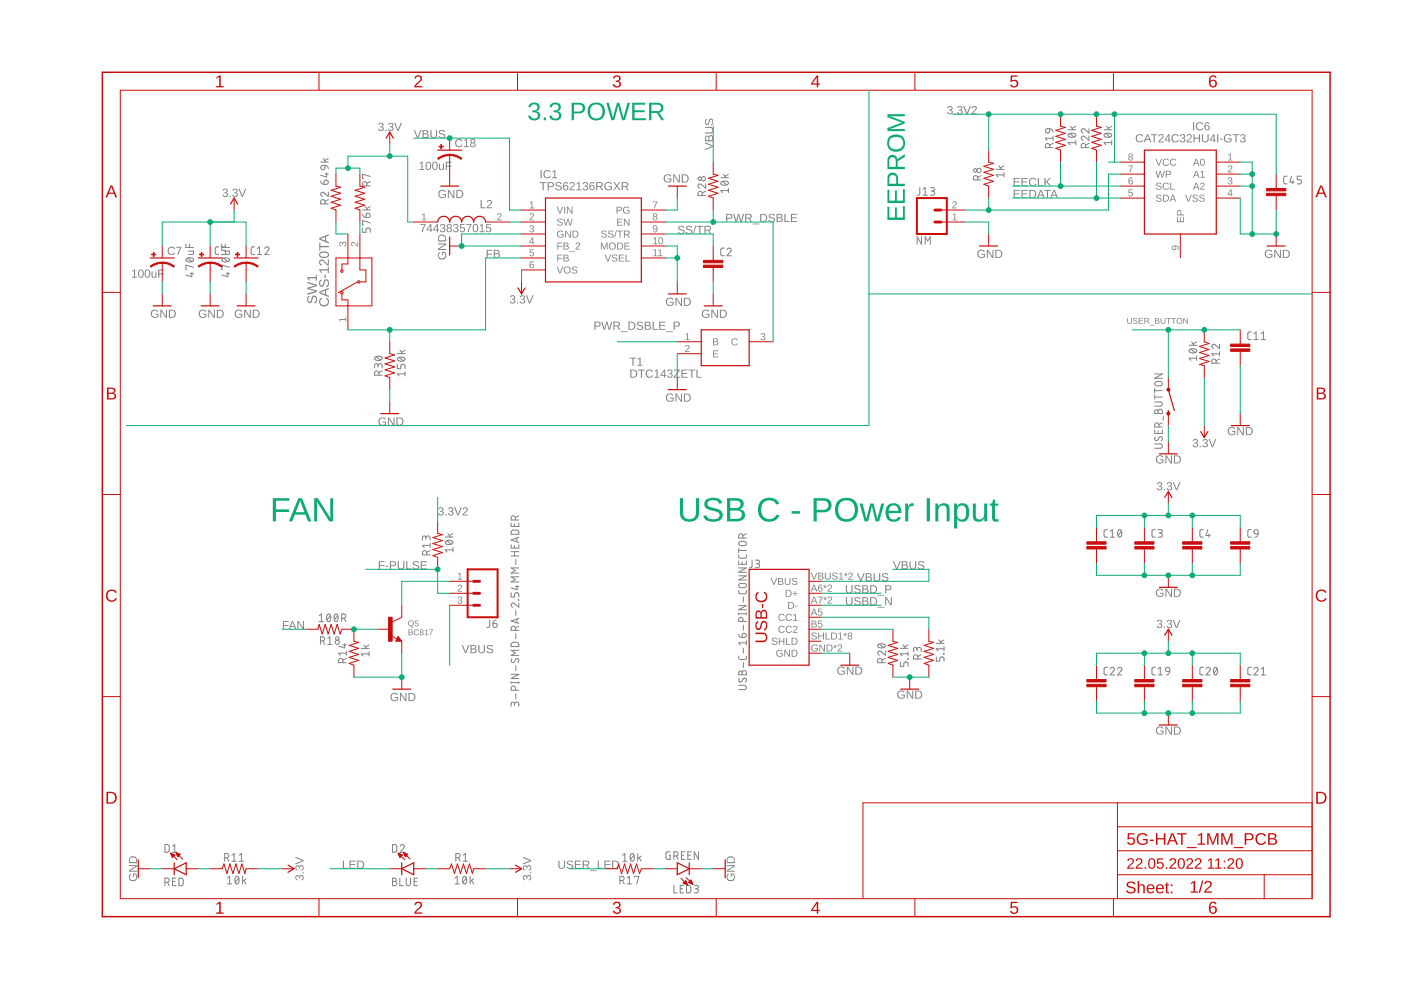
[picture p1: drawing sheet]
<svg xmlns="http://www.w3.org/2000/svg" width="297mm" height="210mm" viewBox="0 0 297 210" stroke-linecap="round" stroke-linejoin="round" font-family="sans-serif">
<path d="M35 187.1h.4a.44 .44 0 0 0 .5-.5 .44 .44 0 0 0-.5-.4h-.4v1.6M35.5 187.1l.4 .7M36.6 186.9h.5M37.3 186.2h-.7v1.6h.7M37.9 186.2h.7l.2 .3v.8l-.2 .5h-.7zM48.2 186.2l.5-.4v1.6M48.2 187.4h.9M50 185.9l.2-.1a.95 .95 0 0 1 0 1.6 1 1 0 0 1-.2-1.5zM50.6 186.2l-.7 .8M51.4 185.8v1.6M51.7 186.6l.4 .8M52.1 186.3l-.7 .6" fill="none" stroke="#808080" stroke-width=".21"/>
<path d="M27.5 185.4l.2-.2 .1 .3a.68 .68 0 0 0 0 .9 .68 .68 0 0 0 .9 .1 .68 .68 0 0 0 .1-1l-.4-.1v.5h-.2v-.7h.6a.91 .91 0 0 1 .2 1.3 .91 .91 0 0 1-1.3 .1 .91 .91 0 0 1-.2-1.2zM27.3 183.4h1.8v.3l-1.5 .9h1.5v.2h-1.8v-.3l1.5-.9h-1.5zM27.6 181.8a.88 .88 0 0 1 .9-.2 .88 .88 0 0 1 .6 .8v.6h-1.8l.1-.8zM27.7 181.9l-.2 .9h1.4a.74 .74 0 0 0-.3-.9 .74 .74 0 0 0-.9 0z" fill="#808080"/>
<g fill="none" stroke="#808080" stroke-width=".21">
<path d="M83.2 186.2h.5a.36 .36 0 0 1 .3 .3 .36 .36 0 0 1-.3 .4 .44 .44 0 0 1 .4 .4 .44 .44 0 0 1-.4 .5h-.5zM83.2 186.9h.5M84.8 186.2v1.6h.7M86.1 186.2v1.1a.46 .46 0 0 0 .5 .5 .46 .46 0 0 0 .4-.5v-1.1M87.8 186.9h.5M88.5 186.2h-.7v1.6h.7M96.5 186.2l.4-.4v1.6M96.5 187.4h.9M98.3 185.9l.2-.1a.95 .95 0 0 1 0 1.6 1 1 0 0 1-.2-1.5zM98.9 186.2l-.8 .8M99.7 185.8v1.6M100 186.6l.4 .8"/>
<path d="M100.4 186.3l-.7 .6"/>
</g>
<g fill="#808080">
<path d="M111 185.7l.5-.1 .2 .3a.51 .51 0 0 1 .8-.3 .51 .51 0 0 1 .1 .8l-.4 .3-.1-.2a.35 .35 0 0 0 .4-.5 .35 .35 0 0 0-.6-.2l-.1 .5h-.2a.33 .33 0 0 0-.1-.5 .33 .33 0 0 0-.5 .2 .33 .33 0 0 0 .3 .4v.3l-.4-.4zM112.3 184.9h.3v.3h-.3zM111 183.6l.5-.1 .2 .3a.51 .51 0 0 1 .8-.3 .51 .51 0 0 1 .1 .8l-.4 .3-.1-.2a.35 .35 0 0 0 .4-.5 .35 .35 0 0 0-.6-.1l-.1 .4h-.2a.33 .33 0 0 0-.1-.5 .33 .33 0 0 0-.5 .2 .33 .33 0 0 0 .3 .4v.3l-.4-.4zM110.9 181.7l1.7 .7v.2l-1.7 .7v-.3l1.5-.5-1.5-.6z"/>
<path d="M62.7 185.7l.5-.1 .3 .3a.51 .51 0 0 1 .7-.3 .51 .51 0 0 1 .1 .8l-.4 .3v-.2a.35 .35 0 0 0 .3-.5 .35 .35 0 0 0-.5-.2l-.1 .5h-.2a.33 .33 0 0 0-.2-.5 .33 .33 0 0 0-.4 .2 .33 .33 0 0 0 .3 .4v.3l-.5-.4zM64.1 184.9h.3v.3h-.3zM62.7 183.6l.5-.1 .3 .3a.51 .51 0 0 1 .7-.3 .51 .51 0 0 1 .1 .8l-.4 .3v-.2a.35 .35 0 0 0 .3-.5 .35 .35 0 0 0-.5-.1l-.1 .4h-.2a.33 .33 0 0 0-.2-.5 .33 .33 0 0 0-.4 .2 .33 .33 0 0 0 .3 .4v.3l-.5-.4zM62.6 181.7l1.8 .7v.2l-1.8 .7v-.3l1.6-.5-1.6-.6z"/>
<path d="M245.3 96.7a.9 .9 0 0 1 1.4 .2l-.3 .1a.68 .68 0 0 0-.9 0 .68 .68 0 0 0-.1 .9 .68 .68 0 0 0 1 .1l.1-.4h-.5v-.2h.7v.6a.94 .94 0 0 1-1.3 .1 .94 .94 0 0 1-.1-1.4zM247.1 96.5h.3l.9 1.5v-1.5h.2v1.8h-.3l-.9-1.5v1.5h-.2zM248.9 96.5h.6a.86 .86 0 0 1 .9 .9 .86 .86 0 0 1-.9 .9h-.6zM249.1 96.7v1.4a.73 .73 0 0 0 1-.7 .73 .73 0 0 0-1-.7z"/>
</g>
<path d="M252.1 73.2h1.6M252.2 74.1a1.02 1.02 0 0 1 1.5 .3 .93 .93 0 0 1-1.6 0zM252.5 74l.9 .7M252.6 72.5l.6 .7M253.7 75.9h-1.6l.4 .5M253.7 75.5v.9M253.7 72.5l-.7 .4" fill="none" stroke="#808080" stroke-width=".21"/>
<path d="M260.5 90.8a.9 .9 0 0 1 1.4 .1l-.2 .1a.68 .68 0 0 0-1 0 .68 .68 0 0 0 0 .9 .68 .68 0 0 0 .9 .1l.1-.4h-.5v-.2h.7v.6a.94 .94 0 0 1-1.3 .1 .94 .94 0 0 1-.1-1.3zM262.3 90.6h.3l.9 1.4v-1.4h.2v1.7h-.3l-.9-1.5v1.5h-.2zM264.1 90.6h.6a.86 .86 0 0 1 .9 .8 .86 .86 0 0 1-.8 .9h-.7zM264.4 90.7v1.4a.73 .73 0 0 0 1-.7 .73 .73 0 0 0-1-.7z" fill="#808080"/>
<g fill="none" stroke="#808080" stroke-width=".21">
<path d="M132 181.3l.5-.3v1.6M132 182.6h.9M133.8 181.1l.2-.1a.95 .95 0 0 1 0 1.6 1.01 1.01 0 0 1-.2-1.5zM134.4 181.3l-.7 .9M135.2 181v1.6M135.5 181.8l.4 .8M135.9 181.5l-.7 .6M142.1 180.6h-.7l-.2 .2v1l.2 .4h.7v-.9h-.3M142.9 181.5h.4a.44 .44 0 0 0 .5-.5 .44 .44 0 0 0-.5-.4h-.4v1.6M143.4 181.5l.4 .7M144.5 181.3h.5M145.2 180.6h-.7v1.6h.7"/>
<path d="M145.8 181.3h.6M146.6 180.6h-.8v1.6h.8M148.1 180.6v1.6l-.9-1.6v1.6"/>
</g>
<g fill="#808080">
<path d="M154.3 185.4l.1-.2 .1 .3a.68 .68 0 0 0 0 .9 .68 .68 0 0 0 .9 .1 .68 .68 0 0 0 .1-1l-.4-.1v.5h-.2v-.7h.6a.91 .91 0 0 1 .2 1.3 .91 .91 0 0 1-1.3 .1 .91 .91 0 0 1-.1-1.2zM154.1 183.4h1.7v.3l-1.5 .9h1.5v.2h-1.7v-.3l1.4-.9h-1.4zM154.3 181.8a.88 .88 0 0 1 .9-.2 .88 .88 0 0 1 .6 .8v.6h-1.7v-.8zM154.4 181.9l-.1 .9h1.3a.74 .74 0 0 0-.3-.9 .74 .74 0 0 0-.9 0z"/>
<path d="M253.1 93.2a.5 .5 0 0 1 .8 0 .5 .5 0 0 1-.3 .7 .51 .51 0 0 1 .3 .8 .51 .51 0 0 1-.9 0l-.2-.3 .3-.1a.35 .35 0 0 0 .4 .4 .35 .35 0 0 0 .2-.6l-.4-.1v-.2a.33 .33 0 0 0 .4-.1 .33 .33 0 0 0-.2-.5 .33 .33 0 0 0-.4 .3h-.2zM254.4 94.5h.2v.3h-.2zM255.1 93.2a.5 .5 0 0 1 .8 0 .5 .5 0 0 1-.2 .7 .51 .51 0 0 1 .2 .8 .51 .51 0 0 1-.8 0l-.2-.3 .3-.1a.35 .35 0 0 0 .4 .4 .35 .35 0 0 0 .2-.6l-.5-.1v-.2a.33 .33 0 0 0 .5-.1 .33 .33 0 0 0-.2-.5 .33 .33 0 0 0-.4 .3h-.2zM256.2 93.1h.3l.6 1.5 .5-1.5h.3l-.7 1.7h-.3z"/>
<path d="M268.4 53.2a.9 .9 0 0 1 1.4 .1l-.3 .1a.68 .68 0 0 0-.9 0 .68 .68 0 0 0-.1 .9 .68 .68 0 0 0 1 .1l.1-.4h-.5v-.2h.7v.6a.94 .94 0 0 1-1.4 .1 .94 .94 0 0 1 0-1.3zM270.2 53h.3l.9 1.4v-1.4h.2v1.7h-.3l-.9-1.5v1.5h-.2zM272 53h.6a.86 .86 0 0 1 .9 .8 .86 .86 0 0 1-.9 .9h-.6zM272.2 53.2v1.3a.73 .73 0 0 0 1-.7 .73 .73 0 0 0-1-.6z"/>
<path d="M207.4 53.2a.9 .9 0 0 1 1.4 .1l-.2 .1a.68 .68 0 0 0-1 0 .68 .68 0 0 0 0 .9 .68 .68 0 0 0 .9 .1l.1-.4h-.5v-.2h.7v.6a.94 .94 0 0 1-1.3 .1 .94 .94 0 0 1-.1-1.3zM209.2 53h.3l.9 1.4v-1.4h.2v1.7h-.3l-.9-1.5v1.5h-.2zM211 53h.6a.86 .86 0 0 1 .9 .8 .86 .86 0 0 1-.8 .9h-.7zM211.3 53.2v1.3a.73 .73 0 0 0 1-.7 .73 .73 0 0 0-1-.6z"/>
</g>
<g fill="none" stroke="#808080" stroke-width=".21">
<path d="M226.5 27.5h1.6M226.6 28.4a1.02 1.02 0 0 1 1.5 .3 .97 .97 0 0 1-1.6 0zM226.8 28.3l.9 .7M227 26.8l.5 .7M228.1 30.2h-1.6l.3 .5M228.1 29.8v.9M228.1 26.8l-.8 .4M234.1 27.5h1.6M234.2 28.4a1.03 1.03 0 0 1 1.5 .3 .97 .97 0 0 1-1.6 0zM234.4 28.3l1 .7M234.6 26.8l.6 .7M235.7 30.2h-1.6l.3 .5"/>
<path d="M235.7 29.8v.9M235.7 26.8l-.8 .4M195.4 50.2v1.6l-.9-1.6v1.6M196.2 51.8v-1.6l.5 .9 .5-.9v1.6"/>
</g>
<g fill="#808080">
<path d="M241 28.7a.86 .86 0 0 1 1.4 .2h-.3a.63 .63 0 0 0-.9 0 .63 .63 0 0 0 .1 .9 .63 .63 0 0 0 .9-.1l.2 .1a.88 .88 0 0 1-1.3 .2 .88 .88 0 0 1-.1-1.3zM243.2 28.5h.2l.7 1.7h-.2l-.2-.5h-.8l-.2 .5h-.2zM243.3 28.6l-.3 .9h.6zM244 28.5h1.4v.2h-.6v1.5h-.2v-1.5h-.6zM245.8 28.6a.55 .55 0 0 1 .8 .1 .55 .55 0 0 1-.3 .8l-.5 .5h.9v.2h-1.1l.1-.3 .4-.5a.37 .37 0 0 0 .4-.5 .37 .37 0 0 0-.6-.1l-.3 .1zM247.7 28.5h.2v1.1h.3v.2h-.3v.4h-.2v-.4h-.8zM247.7 28.7l-.6 .9h.6zM248.6 28.7a.86 .86 0 0 1 1.3 .2h-.2a.63 .63 0 0 0-.9 0 .63 .63 0 0 0 0 .9 .63 .63 0 0 0 1-.1l.2 .1a.88 .88 0 0 1-1.4 .2 .88 .88 0 0 1 0-1.3zM250.4 28.6a.5 .5 0 0 1 .8-.1 .5 .5 0 0 1-.3 .8 .51 .51 0 0 1 .3 .8 .51 .51 0 0 1-.9 0l-.1-.4h.2a.35 .35 0 0 0 .5 .3 .35 .35 0 0 0 .1-.5l-.4-.1v-.2a.33 .33 0 0 0 .4-.1 .33 .33 0 0 0-.2-.5 .33 .33 0 0 0-.4 .3h-.2zM251.8 28.6a.55 .55 0 0 1 .8 .1 .55 .55 0 0 1-.3 .8l-.5 .5h.9v.2h-1.1v-.3l.5-.5a.37 .37 0 0 0 .3-.5 .37 .37 0 0 0-.6-.1l-.2 .1zM253 28.5h.3v.7h.9v-.7h.2v1.7h-.2v-.8h-.9v.8h-.3zM254.8 28.5h.3v1a.48 .48 0 0 0 .4 .5 .48 .48 0 0 0 .5-.5v-1h.2v1a.71 .71 0 0 1-.7 .7 .71 .71 0 0 1-.7-.6zM257.3 28.5h.2v1.1h.3v.2h-.3v.4h-.2v-.4h-.8zM257.3 28.7l-.6 .9h.6zM258.1 28.5h.2v1.7h-.2zM258.6 29.4h.6v.2h-.6zM259.7 28.7a.9 .9 0 0 1 1.4 .1l-.2 .1a.68 .68 0 0 0-1 0 .68 .68 0 0 0-.1 .9 .68 .68 0 0 0 1 .1l.1-.4h-.5v-.2h.7v.6a.94 .94 0 0 1-1.3 .1 .94 .94 0 0 1-.1-1.3zM261.4 28.5h1.4v.2h-.6v1.5h-.3v-1.5h-.5zM263.1 28.6a.5 .5 0 0 1 .8-.1 .5 .5 0 0 1-.2 .8 .51 .51 0 0 1 .2 .8 .51 .51 0 0 1-.8 0l-.2-.4h.2a.35 .35 0 0 0 .5 .3 .35 .35 0 0 0 .2-.5l-.5-.1v-.2a.33 .33 0 0 0 .5-.1 .33 .33 0 0 0-.2-.5 .33 .33 0 0 0-.4 .3h-.3z"/>
<path d="M133.6 78.4h.6a.86 .86 0 0 1 .9 .8 .86 .86 0 0 1-.8 .9h-.7zM133.9 78.5v1.4a.73 .73 0 0 0 1-.7 .73 .73 0 0 0-1-.7zM135.3 78.4h1.4v.2h-.6v1.5h-.2v-1.5h-.6zM137.1 78.6a.86 .86 0 0 1 1.4 .2h-.3a.63 .63 0 0 0-.9 0 .63 .63 0 0 0 .1 .9 .63 .63 0 0 0 .9-.1l.2 .1a.88 .88 0 0 1-1.3 .2 .88 .88 0 0 1-.1-1.3zM138.8 78.6l.6-.2v1.5h.4v.2h-1v-.2h.4v-1.3l-.4 .2zM140.8 78.4h.2v1.1h.3v.2h-.3v.4h-.2v-.4h-.8zM140.8 78.6l-.6 .9h.6zM141.6 78.5a.5 .5 0 0 1 .9-.1 .5 .5 0 0 1-.3 .8 .51 .51 0 0 1 .3 .8 .51 .51 0 0 1-.9 0l-.2-.4h.3a.35 .35 0 0 0 .4 .3 .35 .35 0 0 0 .2-.5l-.4-.1v-.2a.33 .33 0 0 0 .4-.2 .33 .33 0 0 0-.2-.4 .33 .33 0 0 0-.4 .3h-.2zM142.9 78.4h1.2l-1 1.5h1.1v.2h-1.4l1.1-1.5h-1zM144.5 78.4h1.3v.2h-1.1v.5h1v.2h-1v.6h1.1v.2h-1.3zM146 78.4h1.4v.2h-.6v1.5h-.2v-1.5h-.6zM147.7 78.4h.2v1.5h.9v.2h-1.1z"/>
<path d="M141.4 83.6a.9 .9 0 0 1 1.4 .2l-.2 .1a.68 .68 0 0 0-1 0 .68 .68 0 0 0-.1 .9 .68 .68 0 0 0 1 .1l.1-.4h-.5v-.2h.7v.6a.94 .94 0 0 1-1.3 .1 .94 .94 0 0 1-.1-1.4zM143.2 83.4h.3l.9 1.5v-1.5h.2v1.8h-.3l-.9-1.5v1.5h-.2zM145 83.4h.6a.86 .86 0 0 1 .9 .9 .86 .86 0 0 1-.9 .9h-.6zM145.2 83.6v1.4a.73 .73 0 0 0 1.1-.7 .73 .73 0 0 0-1.1-.7z"/>
<path d="M47.4 40.1a.5 .5 0 0 1 .8 0 .5 .5 0 0 1-.3 .8 .51 .51 0 0 1 .3 .8 .51 .51 0 0 1-.9-.1l-.1-.3h.2a.35 .35 0 0 0 .5 .3 .35 .35 0 0 0 .1-.6h-.4v-.2a.33 .33 0 0 0 .5-.2 .33 .33 0 0 0-.3-.4 .33 .33 0 0 0-.4 .3l-.2-.1zM48.7 41.5h.2v.2h-.2zM49.5 40.1a.5 .5 0 0 1 .8 0 .5 .5 0 0 1-.3 .8 .51 .51 0 0 1 .3 .8 .51 .51 0 0 1-.9-.1l-.2-.3h.3a.35 .35 0 0 0 .4 .3 .35 .35 0 0 0 .2-.6h-.4v-.2a.33 .33 0 0 0 .4-.2 .33 .33 0 0 0-.2-.4 .33 .33 0 0 0-.4 .3l-.2-.1zM50.6 40h.2l.6 1.5 .6-1.5h.2l-.7 1.7h-.2z"/>
</g>
<path d="M39.4 51.8v.7h1.6M39.5 54.8a1 1 0 0 1 1.5 .3 .97 .97 0 0 1-1.6 0zM39.8 54.7l.9 .8M40 53.2h1v.6l-.1 .1-.9 .1M40.2 51.8v.7M40.3 58h.7M40.7 57.8v.9l-1.3-.4M41 56.7l-1.6-.5v.9h.2" fill="none" stroke="#808080" stroke-width=".21"/>
<path d="M42.4 65.9a.9 .9 0 0 1 1.3 .1l-.2 .1a.68 .68 0 0 0-.9 0 .68 .68 0 0 0-.1 .9 .68 .68 0 0 0 .9 .1l.2-.4h-.6v-.2h.8v.6a.94 .94 0 0 1-1.4 .1 .94 .94 0 0 1 0-1.3zM44.2 65.7h.2l1 1.4-.1-1.4h.3v1.7h-.3l-.9-1.5v1.5h-.2zM46 65.7h.5a.86 .86 0 0 1 .9 .8 .86 .86 0 0 1-.8 .9h-.6zM46.2 65.9v1.3a.73 .73 0 0 0 1-.7 .73 .73 0 0 0-1-.6z" fill="#808080"/>
<path d="M47 51.8v.7h1.7M47.1 54.8a1.02 1.02 0 0 1 1.6 .3 .97 .97 0 0 1-1.7 0zM47.4 54.7l.9 .8M47.6 53.2h1.1l-.1 .6-.1 .1-.9 .1M47.8 51.8v.7M47.9 58h.8M48.3 57.8v.9l-1.3-.4M48.7 56.7l-1.7-.5v.9h.2" fill="none" stroke="#808080" stroke-width=".21"/>
<path d="M50 65.9a.9 .9 0 0 1 1.3 .1l-.2 .1a.68 .68 0 0 0-.9 0 .68 .68 0 0 0-.1 .9 .68 .68 0 0 0 1 .1l.1-.4h-.5v-.2h.7v.6a.94 .94 0 0 1-1.4 .1 .94 .94 0 0 1 0-1.3zM51.8 65.7h.2l1 1.4v-1.4h.2v1.7h-.3l-.9-1.5v1.5h-.2zM53.6 65.7h.6a.86 .86 0 0 1 .9 .8 .86 .86 0 0 1-.9 .9h-.6zM53.8 65.9v1.3a.73 .73 0 0 0 1-.7 .73 .73 0 0 0-1-.6z" fill="#808080"/>
<g fill="none" stroke="#808080" stroke-width=".21">
<path d="M156.6 117.6l.1 .7 .3 .1 1-.1 .2-.2v-.5M156.6 118.9v.8h1.6v-.8M156.6 116.2v1M156.6 116.7h1.6M156.8 114.9l1-.1a.46 .46 0 0 1 .4 .4 .46 .46 0 0 1-.4 .5l-1-.1-.2-.3zM157.4 119.1v.6M157.5 114.1v-.5a.46 .46 0 0 0-.4-.4 .46 .46 0 0 0-.5 .4v.5h1.6M158.2 113.2l-.7 .3M156.6 139.1l.1 .6 .3 .1h1l.2-.2v-.5M156.6 134.5l.3 .5 .5 .2M156.6 125.2l.1 .6 .3 .1h1l.2-.2v-.5M156.6 130v.3"/>
<path d="M156.6 130.1h1.6M156.6 128.4h1.6l-1.6 .9h1.6M156.6 122.1h1.6l-1.6 .9h1.6M156.6 120.4h1.6l-1.6 .9h1.6M156.8 123.8l1-.1a.46 .46 0 0 1 .4 .5 .46 .46 0 0 1-.4 .4l-1-.1-.2-.4zM157.5 134.4a.46 .46 0 0 1 .7 .1 .46 .46 0 0 1-.4 .7h-.4zM157.5 131.8v-.5a.46 .46 0 0 0-.4-.4 .46 .46 0 0 0-.5 .4v.5h1.6M157.6 126.6v1.1M157.6 132.5v1.1M157.6 137.4v1.1M158.2 130v.3M158.2 135.8v.9"/>
<path d="M158.2 136.3h-1.6l.4 .4M190.9 137.5h1.6M191.5 136.7l.5 .8M192.4 139.7l.1 .1zM192.5 138.2v.9M192.5 138.6h-1.6l.4 .5M192.5 136.7l-.7 .4M198.5 139.3v.9h.7v-.5a.46 .46 0 0 1 .5-.4 .46 .46 0 0 1 .5 .4v.5M198.5 136.4h1.7M199.1 135.7l.5 .7M200.1 138.6l.1 .1zM200.2 137.1v.9"/>
<path d="M200.2 137.6h-1.7l.4 .4M200.2 135.7l-.8 .4M156.6 145.3h1.2a.46 .46 0 0 1 .4 .5 .46 .46 0 0 1-.4 .4h-1.2M156.7 142.4l.4-.1 .3 .3a.44 .44 0 0 1 .4-.4 .44 .44 0 0 1 .4 .4v.5h-1.6zM156.8 143.8a.41 .41 0 0 0-.2 .6 .41 .41 0 0 0 .6 .1l.4-.6a.44 .44 0 0 1 .7 .1 .44 .44 0 0 1-.3 .7M157.4 142.6v.5M157.6 140.5v1.1M190.9 140.4v.9h.7v-.6a.46 .46 0 0 1 .5-.4 .46 .46 0 0 1 .4 .4v.6"/>
</g>
<g fill="#808080">
<path d="M177.7 141.5a.9 .9 0 0 1 1.4 .2l-.2 .1a.68 .68 0 0 0-1 0 .68 .68 0 0 0 0 .9 .68 .68 0 0 0 .9 .1l.1-.4h-.5v-.2h.7v.6a.94 .94 0 0 1-1.3 .1 .94 .94 0 0 1-.1-1.4zM179.5 141.3h.3l.9 1.5v-1.5h.2v1.8h-.2l-1-1.5v1.5h-.2zM181.3 141.3h.6a.86 .86 0 0 1 .9 .9 .86 .86 0 0 1-.8 .9h-.7zM181.6 141.5v1.4a.73 .73 0 0 0 1-.7 .73 .73 0 0 0-1-.7z"/>
<path d="M190.4 146.6a.9 .9 0 0 1 1.4 .2l-.2 .1a.68 .68 0 0 0-1-.1 .68 .68 0 0 0 0 1 .68 .68 0 0 0 .9 .1l.1-.4h-.5v-.2h.7v.6a.94 .94 0 0 1-1.3 .1 .94 .94 0 0 1-.1-1.4zM192.2 146.4h.3l.9 1.5v-1.5h.2v1.7h-.2l-1-1.4v1.4h-.2zM194 146.4h.6a.86 .86 0 0 1 .9 .8 .86 .86 0 0 1-.8 .9h-.7zM194.3 146.6v1.4a.73 .73 0 0 0 1-.7 .73 .73 0 0 0-1-.7z"/>
<path d="M83 147.1a.9 .9 0 0 1 1.4 .2l-.3 .1a.68 .68 0 0 0-.9-.1 .68 .68 0 0 0-.1 1 .68 .68 0 0 0 1 .1l.1-.4h-.5v-.2h.7v.6a.94 .94 0 0 1-1.3 .1 .94 .94 0 0 1-.1-1.4zM84.8 146.9h.3l.9 1.5v-1.5h.2v1.7h-.3l-.9-1.4v1.4h-.2zM86.6 146.9h.6a.86 .86 0 0 1 .9 .8 .86 .86 0 0 1-.9 .9h-.6zM86.8 147.1v1.4a.73 .73 0 0 0 1-.7 .73 .73 0 0 0-1-.7z"/>
</g>
<g fill="none" stroke="#808080" stroke-width=".21">
<path d="M94.4 113.9h1.6M94.5 114.8a1.02 1.02 0 0 1 1.5 .2 .97 .97 0 0 1-1.6 0zM94.8 114.7l.9 .7M95 113.1l.5 .8M96 116.6h-1.6l.4 .4M96 116.1v.9M96 113.1l-.7 .4M108.4 110.9v.7h1.6v-.7M108.4 115.5v.7h1.6v-.7M108.4 117.9h1.6M108.4 117h1.6M108.5 112.5l1.2-.1 .3 .3v.6h-1.6z"/>
<path d="M109.1 111.1v.5M109.1 115.7v.5M109.1 117v.9M109.3 110.3v-.5a.46 .46 0 0 0-.5-.4 .46 .46 0 0 0-.4 .4v.5h1.6M109.4 118.6v1.1M109.6 114v.9M110 113.9l-1.6 .5 1.6 .6M110 109.4l-.7 .3M67.7 130.5l.4-.3v1.6M67.7 131.8h.9M69.4 130.3l.3-.1a.95 .95 0 0 1 0 1.6 1.04 1.04 0 0 1-.3-1.5zM70 130.5l-.7 .9"/>
<path d="M71 130.3l.2-.1a.95 .95 0 0 1 0 1.6 1.04 1.04 0 0 1-.2-1.5zM71.6 130.5l-.7 .9M72.4 131.1h.5a.46 .46 0 0 0 .4-.5 .46 .46 0 0 0-.4-.4h-.5v1.6M73 131.1l.3 .7M76.6 137.5h1.7M77.2 136.8l.5 .7M78.3 138.6h-1.7l.4 .5M78.3 138.2v.9M78.3 136.8l-.8 .4M108.4 125.7v.9h.7v-.6a.46 .46 0 0 1 .4-.3 .46 .46 0 0 1 .5 .3v.6M108.5 139.7l-.1 .2a.38 .38 0 0 0 .1 .5 .38 .38 0 0 0 .6-.1l.2-.5a.41 .41 0 0 1 .6 0 .41 .41 0 0 1 0 .6l-.1 .1M108.5 136.3l.3-.1h.9l.3 .3v.6h-1.6z"/>
<path d="M109.3 133.6v-.4a.46 .46 0 0 0-.5-.4 .46 .46 0 0 0-.4 .4v.4h1.6M109.3 124.4h.7M109.4 129.4v1.1M109.4 134.4v1.1M109.6 131.2v.9M109.6 124.1v.9l-1.2-.3M109.9 127.2l.1 .1zM110 127.9v.9l-.9-.8a.44 .44 0 0 0-.7 .1 .44 .44 0 0 0 .3 .7M110 137.9h-1.6l.9 .5-.9 .6h1.6M110 132.8l-.7 .3M110 131.1l-1.6 .6 1.6 .5M110 122.3h-1.6l.9 .6-.9 .5h1.6"/>
<path d="M110 120.4h-1.6l.9 .6-.9 .5h1.6M108.4 144.5v.4M108.4 144.7h1.6M108.4 143h1.6l-1.6 .9h1.6M109.1 149.3a.46 .46 0 0 1 .4-.5 .46 .46 0 0 1 .5 .5v.5M109.1 149.6v-.4a.36 .36 0 0 0-.4-.4 .36 .36 0 0 0-.3 .4v.6M109.3 146.3v-.4a.46 .46 0 0 0-.5-.4 .46 .46 0 0 0-.4 .4v.4h1.6M109.4 141.2v1M109.4 147.1v1.1M110 144.5v.4"/>
</g>
<g fill="#808080">
<path d="M86.6 133.5l.8 .1 .1 .3-.3 .1 .3 .2-.1 .4-.8 .1zM86.8 133.6v.4l.5-.1-.1-.3zM86.8 134.1v.4l.6-.1-.2-.3zM87.9 133.6l.6-.1 .3 .2-.1 .1a.46 .46 0 0 0-.7 0 .46 .46 0 0 0 0 .6 .46 .46 0 0 0 .7-.1l.2 .1a.63 .63 0 0 1-1 .2 .63 .63 0 0 1 0-1zM89.1 133.5a.36 .36 0 0 1 .6 0 .36 .36 0 0 1-.1 .5 .35 .35 0 0 1 .1 .6 .35 .35 0 0 1-.6 0 .35 .35 0 0 1 .1-.6l-.2-.2zM89.2 133.8a.23 .23 0 0 0 .4 0 .23 .23 0 0 0-.4 0zM89.2 134.3a.25 .25 0 0 0 .5 0 .25 .25 0 0 0-.5 0zM90.1 133.7l.4-.2v1h.3v.2h-.8v-.2h.4v-.9l-.3 .2zM91 133.5h.8l-.4 1.2h-.2l.1-.3 .3-.8h-.6z"/>
<path d="M114.4 38.6h1.5v.2h-.6v1.5h-.3v-1.5h-.6zM116.1 38.6h.7a.53 .53 0 0 1 .6 .5 .53 .53 0 0 1-.5 .6h-.5v.6h-.3zM116.4 38.8v.7l.6-.1a.35 .35 0 0 0 0-.6zM117.9 38.7a.8 .8 0 0 1 1.2 .3h-.2a.4 .4 0 0 0-.5-.3 .4 .4 0 0 0-.3 .5l.2 .1a.57 .57 0 0 1 .7 .3 .57 .57 0 0 1-.2 .7l-.4 .1a.63 .63 0 0 1-.7-.5h.2a.46 .46 0 0 0 .6 .3 .46 .46 0 0 0 .3-.5l-.4-.2a.49 .49 0 0 1-.6-.2 .49 .49 0 0 1 .1-.6zM119.7 38.7l.1-.1a.5 .5 0 0 1 .7 .3l-.2 .1-.1-.2a.47 .47 0 0 0-.5 .2 .47 .47 0 0 0-.1 .5 .55 .55 0 0 1 .8 0 .55 .55 0 0 1-.2 .9 .55 .55 0 0 1-.8-.4v-.8zM119.6 39.8a.37 .37 0 0 0 .7 0 .37 .37 0 0 0-.7 0zM120.9 38.7a.55 .55 0 0 1 .9 .1 .55 .55 0 0 1-.3 .8l-.5 .6h.9v.1h-1.1v-.2l.5-.5a.37 .37 0 0 0 .3-.5 .37 .37 0 0 0-.6-.2l-.2 .1zM122.3 38.9l.6-.3v1.6h.4v.1h-1.1v-.1h.5v-1.4l-.4 .3zM123.7 38.7a.5 .5 0 0 1 .8 0 .5 .5 0 0 1-.2 .8 .51 .51 0 0 1 .2 .8 .51 .51 0 0 1-.8-.1l-.2-.3h.2a.35 .35 0 0 0 .5 .3 .35 .35 0 0 0 .2-.6h-.5v-.2a.33 .33 0 0 0 .5-.2 .33 .33 0 0 0-.2-.4 .33 .33 0 0 0-.4 .3l-.3-.1zM125.2 38.7l.2-.1a.5 .5 0 0 1 .6 .3l-.2 .1-.1-.2a.47 .47 0 0 0-.5 .2 .47 .47 0 0 0-.1 .5 .55 .55 0 0 1 .9 0 .55 .55 0 0 1-.2 .9 .55 .55 0 0 1-.8-.4l-.1-.8zM125.1 39.8a.4 .4 0 0 0 .8 0 .4 .4 0 0 0-.8 0zM126.4 38.6h.8a.5 .5 0 0 1 .6 .4 .5 .5 0 0 1-.4 .6l.5 .7h-.3l-.4-.7h-.6v.7h-.2zM126.6 38.8v.6h.6a.32 .32 0 0 0 .4-.3 .32 .32 0 0 0-.4-.3zM128.3 38.8a.9 .9 0 0 1 1.4 .2l-.2 .1a.68 .68 0 0 0-1-.1 .68 .68 0 0 0 0 1 .68 .68 0 0 0 .9 .1l.1-.4h-.5v-.2h.8v.6a.94 .94 0 0 1-1.4 .1 .94 .94 0 0 1-.1-1.4zM130 38.6h.3l.5 .7 .4-.7h.3l-.6 .8 .7 .9h-.3l-.5-.7-.5 .7h-.3l.6-.9zM131.8 38.6h.8a.5 .5 0 0 1 .6 .4 .5 .5 0 0 1-.4 .6l.5 .7h-.3l-.4-.7h-.6v.7h-.2zM132 38.8v.6h.6a.32 .32 0 0 0 .4-.3 .32 .32 0 0 0-.4-.3z"/>
</g>
<path d="M152.8 37.7h1.6M152.9 38.6a1 1 0 0 1 1.5 .2 .95 .95 0 0 1-1.6 0zM153.2 38.5l.9 .7M153.4 37l.5 .7M154.4 39.9v1M154.4 37l-.7 .4M154.4 40.4h-1.6l.4 .5" fill="none" stroke="#808080" stroke-width=".21"/>
<g fill="#808080">
<path d="M141.4 63.3a.9 .9 0 0 1 1.4 .2l-.2 .1a.68 .68 0 0 0-1-.1 .68 .68 0 0 0-.1 1 .68 .68 0 0 0 1 .1l.1-.4h-.5v-.2h.7v.6a.94 .94 0 0 1-1.3 .1 .94 .94 0 0 1-.1-1.4zM143.2 63.1h.3l.9 1.5v-1.5h.2v1.7h-.3l-.9-1.4v1.4h-.2zM145 63.1h.6a.86 .86 0 0 1 .9 .8 .86 .86 0 0 1-.9 .9h-.6zM145.2 63.3v1.4a.73 .73 0 0 0 1.1-.7 .73 .73 0 0 0-1.1-.7z"/>
<path d="M93.1 53.6l.1-.2 .1 .3a.68 .68 0 0 0 0 .9 .68 .68 0 0 0 .9 .1 .68 .68 0 0 0 .1-1l-.4-.1v.5h-.2v-.7h.6a.91 .91 0 0 1 .2 1.3 .91 .91 0 0 1-1.3 .1 .91 .91 0 0 1-.1-1.2zM92.9 51.6h1.7v.3l-1.5 .9h1.5v.2h-1.7v-.3l1.4-.9h-1.4zM93.1 50a.88 .88 0 0 1 .9-.2 .88 .88 0 0 1 .6 .8v.6h-1.7v-.8zM93.2 50.1l-.2 .9h1.4a.74 .74 0 0 0-.3-.9 .74 .74 0 0 0-.9 0z"/>
</g>
<path d="M84.2 77.3v.9h.8v-.6a.46 .46 0 0 1 .4-.4 .46 .46 0 0 1 .5 .4v.6M84.2 75h1.7M84.3 75.9a1.04 1.04 0 0 1 1.6 .2 .95 .95 0 0 1-1.7 0zM84.6 75.8l.9 .7M84.8 74.3l.5 .7M85.9 79.3h-1.7l.4 .4M85.9 78.8v.9M85.9 74.3l-.8 .4" fill="none" stroke="#808080" stroke-width=".21"/>
<g fill="#808080">
<path d="M89.1 47.5h1.2l-.5 1.1-.1 .6h-.3l.1-.4 .5-1.1h-.9zM91.2 47.5h.3v1.2h.2v.1h-.2v.4h-.2v-.4h-.9zM91.3 47.8l-.7 .9h.7zM92.6 47.5h.2v1.2h.3v.1h-.3v.4h-.2v-.4h-.8zM92.6 47.8l-.6 .9h.6zM93.5 47.6a.5 .5 0 0 1 .8 0 .5 .5 0 0 1-.3 .8 .51 .51 0 0 1 .3 .7 .51 .51 0 0 1-.9 0l-.1-.3h.2a.35 .35 0 0 0 .5 .3 .35 .35 0 0 0 .1-.6l-.4-.1v-.1a.33 .33 0 0 0 .5-.2 .33 .33 0 0 0-.3-.5 .33 .33 0 0 0-.4 .3h-.2zM94.8 47.6a.51 .51 0 0 1 .8-.1 .51 .51 0 0 1 0 .8h-.1a.5 .5 0 0 1 .1 .8 .5 .5 0 0 1-.7 0 .5 .5 0 0 1 .1-.8l-.3-.2zM94.9 47.9a.35 .35 0 0 0 .7 0 .35 .35 0 0 0-.7 0zM94.9 48.8a.36 .36 0 0 0 .7 0 .36 .36 0 0 0-.7 0zM96.2 47.6a.5 .5 0 0 1 .9 0 .5 .5 0 0 1-.3 .8 .51 .51 0 0 1 .2 .7 .51 .51 0 0 1-.8 0l-.2-.3h.3a.35 .35 0 0 0 .4 .3 .35 .35 0 0 0 .2-.6l-.5-.1v-.1a.33 .33 0 0 0 .5-.2 .33 .33 0 0 0-.2-.5 .33 .33 0 0 0-.4 .3h-.2zM97.5 47.5h1v.2h-.8v.5a.59 .59 0 0 1 .8 .3 .59 .59 0 0 1-.3 .8 .59 .59 0 0 1-.8-.5h.3a.38 .38 0 0 0 .5 .2 .38 .38 0 0 0 .1-.6 .38 .38 0 0 0-.6 0h-.2zM98.8 47.5h1.2l-.5 1.1-.1 .6h-.2v-.4l.6-1.1h-1zM100.5 47.6a.64 .64 0 0 1 .7 0 .64 .64 0 0 1 .2 .8 .64 .64 0 0 1-.6 .9 .64 .64 0 0 1-.6-.9zM100.6 47.7a.97 .97 0 0 0 .2 1.4 .86 .86 0 0 0 0-1.4zM101.7 47.8l.6-.3v1.5h.5v.2h-1.1v-.2h.4v-1.3l-.4 .3zM103.1 47.5h1v.2h-.8v.5a.59 .59 0 0 1 .8 .3 .59 .59 0 0 1-.4 .8 .59 .59 0 0 1-.7-.5h.2a.38 .38 0 0 0 .6 .2 .38 .38 0 0 0 0-.6 .38 .38 0 0 0-.6 0h-.2z"/>
<path d="M149 65.9a.9 .9 0 0 1 1.4 .1l-.2 .1a.68 .68 0 0 0-1 0 .68 .68 0 0 0 0 .9 .68 .68 0 0 0 .9 .1l.1-.4h-.5v-.2h.7v.6a.94 .94 0 0 1-1.3 .1 .94 .94 0 0 1-.1-1.3zM150.8 65.7h.3l.9 1.4v-1.4h.2v1.7h-.3l-.9-1.5v1.5h-.2zM152.6 65.7h.6a.86 .86 0 0 1 .9 .8 .86 .86 0 0 1-.8 .9h-.7zM152.9 65.9v1.3a.73 .73 0 0 0 1-.7 .73 .73 0 0 0-1-.6z"/>
<path d="M140.9 37.2a.9 .9 0 0 1 1.4 .2h-.2a.68 .68 0 0 0-1 0 .68 .68 0 0 0 0 .9 .68 .68 0 0 0 .9 .1l.1-.4h-.5v-.2h.7v.6a.94 .94 0 0 1-1.3 .1 .94 .94 0 0 1-.1-1.3zM142.7 37h.3l.9 1.4v-1.4h.2v1.7h-.2l-1-1.5v1.5h-.2zM144.5 37h.6a.86 .86 0 0 1 .9 .8 .86 .86 0 0 1-.8 .9h-.7zM144.8 37.2v1.3a.73 .73 0 0 0 1-.7 .73 .73 0 0 0-1-.6z"/>
<path d="M89 34.6l.6-.3v1.5h.4v.2h-1.1v-.2h.5v-1.3l-.4 .3zM90.5 34.4a.64 .64 0 0 1 .7 0 .64 .64 0 0 1 .2 .8 .64 .64 0 0 1-.6 .8 .64 .64 0 0 1-.6-.8zM90.7 34.5a.97 .97 0 0 0 .1 1.4 .86 .86 0 0 0 0-1.4zM91.9 34.4a.64 .64 0 0 1 .7 0 .64 .64 0 0 1 .2 .8 .64 .64 0 0 1-.6 .8 .64 .64 0 0 1-.6-.8zM92 34.5a.97 .97 0 0 0 .2 1.4 .86 .86 0 0 0 0-1.4zM93.1 34.7h.2v.8a.32 .32 0 0 0 .3 .4 .32 .32 0 0 0 .3-.4v-.8h.2v1.3h-.2v-.2a.44 .44 0 0 1-.5 .2 .44 .44 0 0 1-.3-.4zM94.5 34.3h1.2v.2h-1v.6h1v.2h-1v.7h-.2z"/>
<path d="M93.2 40.5a.9 .9 0 0 1 1.3 .2h-.2a.68 .68 0 0 0-.9 0 .68 .68 0 0 0-.1 .9 .68 .68 0 0 0 .9 .1l.1-.4h-.5v-.2h.8v.6a.94 .94 0 0 1-1.4 .1 .94 .94 0 0 1 0-1.3zM95 40.3h.2l1 1.4-.1-1.4h.2v1.7h-.2l-1-1.5 .1 1.5h-.2zM96.8 40.3h.5a.86 .86 0 0 1 .9 .8 .86 .86 0 0 1-.8 .9h-.6zM97 40.5v1.3a.73 .73 0 0 0 1-.7 .73 .73 0 0 0-1-.6z"/>
<path d="M80.5 88.7a.9 .9 0 0 1 1.3 .2l-.2 .1a.68 .68 0 0 0-.9-.1 .68 .68 0 0 0-.1 1 .68 .68 0 0 0 .9 .1l.1-.4h-.5v-.2h.8v.6a.94 .94 0 0 1-1.4 .1 .94 .94 0 0 1 0-1.4zM82.3 88.5h.2l1 1.5-.1-1.5h.2v1.7h-.2l-1-1.4 .1 1.4h-.2zM84.1 88.5h.5a.86 .86 0 0 1 .9 .8 .86 .86 0 0 1-.8 .9h-.6zM84.3 88.7v1.4a.73 .73 0 0 0 1-.7 .73 .73 0 0 0-1-.7z"/>
<path d="M80.4 26.1a.5 .5 0 0 1 .8 0 .5 .5 0 0 1-.2 .8 .51 .51 0 0 1 .2 .8 .51 .51 0 0 1-.8 0l-.2-.4h.2a.35 .35 0 0 0 .5 .3 .35 .35 0 0 0 .1-.5l-.4-.1v-.2a.33 .33 0 0 0 .5-.2 .33 .33 0 0 0-.3-.4 .33 .33 0 0 0-.4 .3h-.2zM81.7 27.5h.2v.3h-.2zM82.5 26.1a.5 .5 0 0 1 .8 0 .5 .5 0 0 1-.3 .8 .51 .51 0 0 1 .3 .8 .51 .51 0 0 1-.9 0l-.1-.4h.2a.35 .35 0 0 0 .5 .3 .35 .35 0 0 0 .1-.5l-.4-.1v-.2a.33 .33 0 0 0 .5-.2 .33 .33 0 0 0-.3-.4 .33 .33 0 0 0-.4 .3h-.2zM83.6 26.1h.2l.6 1.5 .6-1.5h.2l-.7 1.7h-.2z"/>
<path d="M245.3 125a.9 .9 0 0 1 1.4 .2l-.3 .1a.68 .68 0 0 0-.9-.1 .68 .68 0 0 0-.1 1 .68 .68 0 0 0 1 .1l.1-.4h-.5v-.2h.7v.6a.94 .94 0 0 1-1.3 .1 .94 .94 0 0 1-.1-1.4zM247.1 124.8h.3l.9 1.5v-1.5h.2v1.8h-.3l-.9-1.5v1.5h-.2zM248.9 124.8h.6a.86 .86 0 0 1 .9 .9 .86 .86 0 0 1-.9 .9h-.6zM249.1 125v1.4a.73 .73 0 0 0 1-.7 .73 .73 0 0 0-1-.7z"/>
<path d="M245.5 102.3a.5 .5 0 0 1 .8 0 .5 .5 0 0 1-.3 .8 .51 .51 0 0 1 .3 .8 .51 .51 0 0 1-.9 0l-.2-.4h.3a.35 .35 0 0 0 .5 .3 .35 .35 0 0 0 .1-.5l-.4-.1v-.2a.33 .33 0 0 0 .4-.2 .33 .33 0 0 0-.2-.4 .33 .33 0 0 0-.4 .3h-.2zM246.8 103.7h.2v.3h-.2zM247.5 102.3a.5 .5 0 0 1 .8 0 .5 .5 0 0 1-.2 .8 .51 .51 0 0 1 .2 .8 .51 .51 0 0 1-.8 0l-.2-.4h.3a.35 .35 0 0 0 .4 .3 .35 .35 0 0 0 .2-.5l-.5-.1v-.2a.33 .33 0 0 0 .5-.2 .33 .33 0 0 0-.2-.4 .33 .33 0 0 0-.4 .3h-.2zM248.6 102.2h.3l.6 1.5 .5-1.5h.3l-.7 1.8h-.3z"/>
<path d="M245.3 154.2a.9 .9 0 0 1 1.4 .2l-.3 .1a.68 .68 0 0 0-.9-.1 .68 .68 0 0 0-.1 1 .68 .68 0 0 0 1 .1l.1-.4h-.5v-.2h.7v.6a.94 .94 0 0 1-1.3 .1 .94 .94 0 0 1-.1-1.4zM247.1 154h.3l.9 1.5v-1.5h.2v1.8h-.3l-.9-1.5v1.5h-.2zM248.9 154h.6a.86 .86 0 0 1 .9 .9 .86 .86 0 0 1-.9 .9h-.6zM249.1 154.2v1.4a.73 .73 0 0 0 1-.7 .73 .73 0 0 0-1-.7z"/>
<path d="M245.5 131.5a.5 .5 0 0 1 .8 0 .5 .5 0 0 1-.3 .8 .51 .51 0 0 1 .3 .8 .51 .51 0 0 1-.9 0l-.2-.4h.3a.35 .35 0 0 0 .5 .3 .35 .35 0 0 0 .1-.5l-.4-.1v-.2a.33 .33 0 0 0 .4-.2 .33 .33 0 0 0-.2-.4 .33 .33 0 0 0-.4 .3h-.2zM246.8 132.9h.2v.3h-.2zM247.5 131.5a.5 .5 0 0 1 .8 0 .5 .5 0 0 1-.2 .8 .51 .51 0 0 1 .2 .8 .51 .51 0 0 1-.8 0l-.2-.4h.3a.35 .35 0 0 0 .4 .3 .35 .35 0 0 0 .2-.5l-.5-.1v-.2a.33 .33 0 0 0 .5-.2 .33 .33 0 0 0-.2-.4 .33 .33 0 0 0-.4 .3h-.2zM248.6 131.4h.3l.6 1.5 .5-1.5h.3l-.7 1.8h-.3z"/>
<path d="M108.3 62.7a.5 .5 0 0 1 .8 0 .5 .5 0 0 1-.2 .8 .51 .51 0 0 1 .2 .8 .51 .51 0 0 1-.8-.1l-.2-.3h.2a.35 .35 0 0 0 .5 .3 .35 .35 0 0 0 .1-.6h-.4v-.2a.33 .33 0 0 0 .5-.2 .33 .33 0 0 0-.2-.4 .33 .33 0 0 0-.5 .3l-.2-.1zM109.6 64.1h.3v.2h-.3zM110.4 62.7a.5 .5 0 0 1 .8 0 .5 .5 0 0 1-.2 .8 .51 .51 0 0 1 .2 .8 .51 .51 0 0 1-.8-.1l-.2-.3h.2a.35 .35 0 0 0 .5 .3 .35 .35 0 0 0 .1-.6h-.4v-.2a.33 .33 0 0 0 .5-.2 .33 .33 0 0 0-.3-.4 .33 .33 0 0 0-.4 .3l-.2-.1zM111.5 62.6h.2l.6 1.5 .6-1.5h.2l-.7 1.7h-.2z"/>
<path d="M67.9 63.3l.3-.2 .1 .3a.75 .75 0 0 0-.3 1.1 .75 .75 0 0 0 1.1 .1l.4-.4a.7 .7 0 0 0-.4-.9l.1-.2a1.04 1.04 0 0 1 .3 1.5 1.04 1.04 0 0 1-1.5 .2 1.04 1.04 0 0 1-.1-1.5zM67.7 61.9l2-.9v.3l-.6 .3v.9l.6 .2v.3l-2-.8zM67.9 62l1 .4v-.8zM67.9 59.4l.2-.1 .1 .2a.47 .47 0 0 0-.4 .6 .47 .47 0 0 0 .6 .3l.2-.4a.62 .62 0 0 1 .6-.8 .62 .62 0 0 1 .5 .8 .74 .74 0 0 1-.5 .9v-.3a.57 .57 0 0 0 .4-.6 .57 .57 0 0 0-.6-.5l-.2 .5a.6 .6 0 0 1-.3 .7 .6 .6 0 0 1-.8-.2v-.7zM68.8 58.2h.3v.7h-.3zM67.7 57.1h1.8v-.5h.2v1.3h-.2v-.5h-1.6l.4 .4h-.3zM67.8 55.2a.82 .82 0 0 1 1.2 .4l.5 .4v-1h.2v1.3l-.3-.1-.6-.5a.45 .45 0 0 0-.6-.4 .45 .45 0 0 0-.2 .6l.2 .1v.3a.69 .69 0 0 1-.4-1.1zM67.8 53.6a1.21 1.21 0 0 1 1.9 .4 1.17 1.17 0 0 1-2 .2zM67.9 53.8a.56 .56 0 0 0 .2 .6 .56 .56 0 0 0 .6 0h.3a.45 .45 0 0 0 .5-.4 .45 .45 0 0 0-.5-.4h-.8zM67.7 51.5h.2v.7h1.8v.2h-1.8v.7h-.2zM67.7 50.5l2-.8v.2l-.6 .3v.9l.6 .2v.3l-2-.8zM67.9 50.6l1 .4v-.8z"/>
</g>
<g fill="none" stroke="#808080" stroke-width=".21">
<path d="M68 38.4l.1 .4 .6 .3M68 34.4h1.6M68.1 35.2l.8-.1v.5a.46 .46 0 0 1-.7 .3 .46 .46 0 0 1-.1-.7zM68.5 33.6l.6 .8M68.8 38.3a.47 .47 0 0 1 .8 .1 .47 .47 0 0 1-.4 .7h-.5zM68.9 35.1l.4 .1 .3 .6M68.9 36.9h.7M69.3 36.6v.9l-1.3-.3M69.6 33.6l-.7 .4M211.2 35.9h1.7M211.8 35.2l.5 .7M212.9 37.1h-1.7l.4 .4"/>
<path d="M212.9 36.6v.9M212.9 35.2l-.8 .4M76.9 48.3v1h.7v-.6a.46 .46 0 0 1 .5-.4 .46 .46 0 0 1 .4 .4v.6M76.9 45.4l.3 .6 .4 .1M76.9 44.5h1.6M77.4 43.8l.6 .7M77.7 45.3a.47 .47 0 0 1 .7 .2 .47 .47 0 0 1-.3 .6h-.5zM78.5 47.2l-1.6-.4v.9h.2M78.5 43.8l-.8 .4"/>
</g>
<g fill="#808080">
<path d="M28 57.4l.6-.2v1.5h.5v.2h-1.1v-.2h.4v-1.3l-.4 .2zM29.5 57.2a.64 .64 0 0 1 .8 .1 .64 .64 0 0 1 .2 .7 .64 .64 0 0 1-.6 .9 .64 .64 0 0 1-.6-.9zM29.7 57.4a.97 .97 0 0 0 .2 1.3 .86 .86 0 0 0 0-1.4zM30.9 57.2a.64 .64 0 0 1 .8 .1 .64 .64 0 0 1 .2 .7 .64 .64 0 0 1-.6 .9 .64 .64 0 0 1-.6-.9zM31.1 57.4a.97 .97 0 0 0 .2 1.3 .86 .86 0 0 0 0-1.4zM32.1 57.6h.2v.8a.32 .32 0 0 0 .4 .4 .32 .32 0 0 0 .3-.5v-.7h.2v1.3h-.2v-.2a.44 .44 0 0 1-.5 .2 .44 .44 0 0 1-.4-.5zM33.6 57.2h1.2v.1h-1v.7h.9v.2h-.9v.7h-.2z"/>
<path d="M32.2 65.9a.9 .9 0 0 1 1.4 .1l-.2 .1a.68 .68 0 0 0-1 0 .68 .68 0 0 0-.1 .9 .68 .68 0 0 0 1 .1l.1-.4h-.5v-.2h.7v.6a.94 .94 0 0 1-1.3 .1 .94 .94 0 0 1-.1-1.3zM34 65.7h.3l.9 1.4v-1.4h.2v1.7h-.3l-.9-1.5v1.5h-.2zM35.8 65.7h.6a.86 .86 0 0 1 .9 .8 .86 .86 0 0 1-.9 .9h-.6zM36 65.9v1.3a.73 .73 0 0 0 1.1-.7 .73 .73 0 0 0-1.1-.6z"/>
</g>
<g fill="none" stroke="#808080" stroke-width=".21">
<path d="M244.8 79.3h1.6l-1.6 .9h1.6M257.8 77v-.4a.44 .44 0 0 0-.4-.5 .44 .44 0 0 0-.5 .5v.4h1.7M258.6 73v.9l-.9-.8a.44 .44 0 0 0-.7 .2 .44 .44 0 0 0 .3 .6M258.6 76.1l-.8 .4M258.6 75h-1.7l.4 .5M258.6 74.5v1M265.3 70.4h-.5l-.2 .3v1.1l.2 .2h.5M265.9 72h.9M265.9 70.7l.4-.3v1.6M267.4 72h.9M267.4 70.7l.5-.3v1.6M244.8 94.1h1.2a.46 .46 0 0 1 .4 .5 .46 .46 0 0 1-.4 .4h-1.2"/>
<path d="M244.8 85.2h1.2a.44 .44 0 0 1 .4 .5 .44 .44 0 0 1-.4 .4h-1.2M244.8 91.2v.7h1.6v-.7M244.8 82.4v.9M244.8 83.7v.9M244.8 84.2h1.6M244.8 82.8h1.6M244.9 87l.4-.1 .2 .3a.46 .46 0 0 1 .5-.4 .46 .46 0 0 1 .4 .4v.5h-1.6zM245 92.7l-.1 .2a.38 .38 0 0 0 .1 .5 .38 .38 0 0 0 .5-.1l.3-.5a.44 .44 0 0 1 .7 0 .44 .44 0 0 1-.3 .7M245 81l1-.1a.46 .46 0 0 1 .4 .5 .46 .46 0 0 1-.4 .4l-1-.1-.2-.3zM245.5 87.2v.5M245.5 91.4v.5M245.7 90.6v-.5a.46 .46 0 0 0-.4-.5 .46 .46 0 0 0-.5 .5v.5h1.6"/>
<path d="M246.4 89.6l-.7 .4M246.6 88.3v.8M35 179.1h.6l.3 .2v1.1l-.3 .3h-.6zM36.6 179.4l.4-.3v1.6M83.2 179.1h.7l.2 .2v.9l-.2 .5h-.7zM84.8 179.4a.45 .45 0 0 1 .7-.3 .45 .45 0 0 1 .1 .7l-.8 .9h.9M36.6 180.7h.9M47.6 181.9h.5a.44 .44 0 0 0 .4-.5 .44 .44 0 0 0-.4-.4h-.5v1.6M48.2 181.9l.3 .7M49.2 181.3l.4-.3v1.6M49.2 182.6h.9M50.7 182.6h.9"/>
<path d="M50.7 181.3l.5-.3v1.6M96.6 181.9h.5a.44 .44 0 0 0 .5-.5 .44 .44 0 0 0-.5-.4h-.5v1.6M97.2 181.9l.4 .7M98.2 182.6h.9M98.2 181.3l.5-.3v1.6M131.4 186.7h.5a.44 .44 0 0 0 .4-.5 .44 .44 0 0 0-.4-.4h-.5v1.6M132 186.7l.3 .7M133 186.2l.4-.4v1.6M133 187.4h.9M134.5 186v-.2h.9l-.4 1.6M142.9 187.7v1.6h.7M144.2 188.4h.6"/>
<path d="M144.9 187.7h-.7v1.6h.7M145.6 187.7h.6l.2 .3 .1 .9-.3 .4h-.6zM147.2 187.7h.5a.36 .36 0 0 1 .4 .4 .36 .36 0 0 1-.4 .3h-.3M147.6 188.4a.44 .44 0 0 1 .5 .5 .44 .44 0 0 1-.5 .4h-.4"/>
</g>
<g fill="#808080">
<path d="M202 45.5l.5-.3v1.4h.4v.1h-.9v-.1h.3v-1.2l-.3 .3z"/>
<path d="M202.1 42.8a.5 .5 0 0 1 .7 .2 .5 .5 0 0 1-.4 .7l-.3 .3h.8v.2h-1l.5-.7a.3 .3 0 0 0 .2-.5 .3 .3 0 0 0-.5 .1h-.2z"/>
</g>
<g fill="none" stroke="#808080" stroke-width=".21">
<path d="M195 39.8v1.4l-.5 .2M197.3 39.8h.5a.37 .37 0 0 1 .4 .3 .37 .37 0 0 1-.4 .4h-.3M221.8 27.4l.7-.1v.5a.46 .46 0 0 1-.6 .3 .46 .46 0 0 1-.1-.7zM222.5 31.3v-.4a.46 .46 0 0 0-.4-.5 .46 .46 0 0 0-.5 .5v.4h1.7M222.5 27.3l.6 .3 .2 .4M223.3 30.4l-.8 .4M223.3 29.3h-1.7l.4 .5M223.3 28.9v.9M230.2 31.3v-.4a.46 .46 0 0 0-.5-.5 .46 .46 0 0 0-.4 .5v.4h1.6M230.9 28.9v.9l-.9-.8a.45 .45 0 0 0-.7 .1 .45 .45 0 0 0 .3 .7M230.9 27.3v.9l-.9-.8a.45 .45 0 0 0-.7 .2 .45 .45 0 0 0 .3 .6M230.9 30.4l-.7 .4"/>
<path d="M195.7 41.4h.9M195.7 40.2l.5-.4v1.6M197.7 40.5a.44 .44 0 0 1 .5 .5 .44 .44 0 0 1-.5 .4h-.4"/>
</g>
<g fill="#808080">
<path d="M260.4 32.8l.5-.3v1.4h.4v.1h-.9v-.1h.3v-1.2l-.3 .3z"/>
<path d="M260.5 35.2a.5 .5 0 0 1 .7 .2 .5 .5 0 0 1-.4 .7l-.3 .3h.8v.2h-1l.6-.8a.3 .3 0 0 0 .1-.5 .3 .3 0 0 0-.5 .2l-.2-.1z"/>
<path d="M260.5 37.7a.43 .43 0 0 1 .7 0 .43 .43 0 0 1-.2 .6 .39 .39 0 0 1 .3 .5 .39 .39 0 0 1-.5 .3l-.5-.2v-.2h.2a.3 .3 0 0 0 .4 .3 .3 .3 0 0 0 .1-.5l-.4-.1v-.1a.29 .29 0 0 0 .5-.2 .29 .29 0 0 0-.2-.4 .29 .29 0 0 0-.4 .3h-.2z"/>
<path d="M239.2 35.1h1l-.5 1.5h-.2v-.4l.5-1h-.8z"/>
<path d="M239.3 40.2h.8v.1h-.6l-.1 .5a.5 .5 0 0 1 .8 .2 .5 .5 0 0 1-.4 .7 .5 .5 0 0 1-.6-.4l.5 .2a.34 .34 0 0 0 .3-.5 .34 .34 0 0 0-.6 0h-.2z"/>
<path d="M253.5 33.7h.2l.6 1.4h-.2l-.1-.4h-.7l-.2 .4h-.2zM253.6 33.8l-.2 .7h.5zM254.6 33.7a.61 .61 0 0 1 .8 .2 .61 .61 0 0 1 0 .7 .53 .53 0 0 1-.6 .5 .53 .53 0 0 1-.4-.7zM254.8 33.8a.83 .83 0 0 0 .1 1.2 .73 .73 0 0 0 0-1.2z"/>
<path d="M253.5 36.2h.2l.6 1.5h-.2l-.1-.5h-.7l-.2 .5h-.2zM253.6 36.4l-.2 .7h.5zM254.5 36.4l.6-.2v1.3h.3v.2h-.9v-.2h.4v-1.1l-.4 .2z"/>
<path d="M253.5 38.7h.2l.6 1.5h-.2l-.1-.4h-.7l-.2 .4h-.2zM253.6 38.9l-.2 .7h.5zM254.6 38.8a.5 .5 0 0 1 .8 .2 .5 .5 0 0 1-.5 .7l-.2 .4h.7v.1h-1l.6-.7a.3 .3 0 0 0 .2-.5 .3 .3 0 0 0-.6 .1h-.1z"/>
<path d="M251.3 41.3h.2l.5 1.3 .5-1.3h.2l-.6 1.5h-.2zM253 41.4l.6-.1 .4 .3h-.2a.34 .34 0 0 0-.4-.2 .34 .34 0 0 0-.3 .4 .71 .71 0 0 1 .9 .7l-.4 .3a.64 .64 0 0 1-.8-.4h.2a.39 .39 0 0 0 .4 .3 .39 .39 0 0 0 .3-.5l-.5-.2a.38 .38 0 0 1-.3-.2 .38 .38 0 0 1 .1-.4zM254.4 41.4l.7-.1 .3 .3h-.2a.34 .34 0 0 0-.4-.2 .34 .34 0 0 0-.2 .4 .71 .71 0 0 1 .8 .7l-.4 .3a.64 .64 0 0 1-.8-.4h.2a.39 .39 0 0 0 .5 .3 .39 .39 0 0 0 .3-.5l-.6-.2a.38 .38 0 0 1-.3-.2 .38 .38 0 0 1 .1-.4z"/>
<path d="M260.9 40.2h.2v1h.2v.1h-.2v.3h-.1v-.3h-.7zM261 40.4l-.6 .8h.6z"/>
<path d="M249.5 46h.2v.9h.5v-.9h.1v.9h.6v-1h.1v1.2h-1.5zM249.7 44.7l.3-.2 .3 .2 .1 .8h.6v.2h-1.5zM249.8 44.8l-.1 .7h.6v-.6z"/>
<path d="M248.5 52.3a.76 .76 0 0 1 .9-.3 .76 .76 0 0 1 .4 .9l-.2 .1 .1-.6-.5-.2a.49 .49 0 0 1 0 .7 .49 .49 0 0 1-.7 0 .49 .49 0 0 1 0-.6zM248.6 52.6a.35 .35 0 0 0 .7 0 .35 .35 0 0 0-.7 0z"/>
<path d="M245 33.7h.2l.5 1.3 .5-1.3h.2l-.6 1.4h-.2zM246.7 33.8l.7-.1 .4 .3-.1 .1a.54 .54 0 0 0-.8-.1 .54 .54 0 0 0 0 .8 .54 .54 0 0 0 .8-.1l.2 .1a.75 .75 0 0 1-1.2 .2 .75 .75 0 0 1 0-1.2zM248.2 33.8l.8-.1 .4 .3-.2 .1a.54 .54 0 0 0-.8-.1 .54 .54 0 0 0 0 .8 .54 .54 0 0 0 .8-.1l.2 .1a.75 .75 0 0 1-1.1 .2 .75 .75 0 0 1-.1-1.2z"/>
<path d="M239.4 32.6a.43 .43 0 0 1 .7 0 .43 .43 0 0 1-.2 .6 .42 .42 0 0 1 .1 .7 .42 .42 0 0 1-.6 0 .42 .42 0 0 1 .1-.7l-.2-.2zM239.4 32.9a.3 .3 0 0 0 .6 0 .3 .3 0 0 0-.6 0zM239.4 33.6a.31 .31 0 0 0 .6 0 .31 .31 0 0 0-.6 0z"/>
<path d="M245 36.2h.2l.3 1.3 .4-1.3h.2l.3 1.3 .4-1.3h.2l-.4 1.5h-.3l-.3-1.3-.3 1.3h-.3zM247.2 36.2h.6a.45 .45 0 0 1 .5 .4 .45 .45 0 0 1-.5 .5h-.4v.6h-.2zM247.4 36.4v.5l.7-.1-.1-.4z"/>
<path d="M245.3 38.8l.6-.1 .4 .4h-.2a.34 .34 0 0 0-.4-.3 .34 .34 0 0 0-.3 .5 .71 .71 0 0 1 .9 .7l-.4 .2a.64 .64 0 0 1-.8-.3l.2-.1a.39 .39 0 0 0 .4 .3 .39 .39 0 0 0 .3-.4l-.5-.2a.38 .38 0 0 1-.3-.3 .38 .38 0 0 1 .1-.4zM246.7 38.9l.7-.2 .4 .4h-.1a.54 .54 0 0 0-.8 0 .54 .54 0 0 0 0 .8 .54 .54 0 0 0 .8-.1h.2a.75 .75 0 0 1-1.2 .3 .75 .75 0 0 1 0-1.2zM248.1 38.7h.2v1.4h.8v.1h-1z"/>
<path d="M239.5 37.7l.4-.1 .3 .3-.6-.1-.2 .5a.47 .47 0 0 1 .7 .1 .47 .47 0 0 1-.2 .7 .47 .47 0 0 1-.6-.3l-.1-.6zM239.4 38.6a.31 .31 0 0 0 .6 0 .31 .31 0 0 0-.6 0z"/>
<path d="M245.3 41.4l.6-.1 .4 .3h-.2a.34 .34 0 0 0-.4-.2 .34 .34 0 0 0-.3 .4 .71 .71 0 0 1 .9 .7l-.4 .3a.64 .64 0 0 1-.8-.4h.2a.39 .39 0 0 0 .4 .3 .39 .39 0 0 0 .3-.5l-.5-.2a.38 .38 0 0 1-.3-.2 .38 .38 0 0 1 .1-.4zM246.6 41.3h.5a.74 .74 0 0 1 .7 .7 .74 .74 0 0 1-.7 .8h-.5zM246.8 41.4v1.2a.62 .62 0 0 0 .8-.6 .62 .62 0 0 0-.8-.6zM248.5 41.3h.3l.6 1.5h-.2l-.2-.5h-.7l-.1 .5h-.3zM248.7 41.4l-.3 .8h.5z"/>
<path d="M252.9 25.9h.3v1.7h-.3zM253.8 26.1a.86 .86 0 0 1 1.3 .2l-.2 .1a.63 .63 0 0 0-1-.1 .63 .63 0 0 0 .1 1 .63 .63 0 0 0 .9-.2l.2 .1a.88 .88 0 0 1-1.3 .3 .88 .88 0 0 1 0-1.4zM255.6 26l.2-.1a.5 .5 0 0 1 .6 .4h-.2l-.1-.2a.47 .47 0 0 0-.5 .2 .47 .47 0 0 0 0 .5 .55 .55 0 0 1 .8 0 .55 .55 0 0 1-.2 .9 .55 .55 0 0 1-.8-.4v-.7zM255.5 27.1a.4 .4 0 0 0 .8 0 .4 .4 0 0 0-.8 0z"/>
</g>
<path d="M272.9 37.4h-.5l-.2 .3v1.1l.2 .2h.5M273.8 37.4l-.3 1.2h.9M274.1 38.3v.7M275.9 37.4h-.9v.7h.6a.45 .45 0 0 1 .4 .4 .45 .45 0 0 1-.4 .5h-.6" fill="none" stroke="#808080" stroke-width=".21"/>
<g fill="#808080">
<path d="M145.4 70.9l.5-.3v1.3h.3v.2h-.9v-.2h.4v-1.1l-.3 .3z"/>
<path d="M151.2 74.3h1.1v.2h-.9v.4h.8v.2h-.8v.5h.9v.2h-1.1z"/>
<path d="M145.4 73.3a.5 .5 0 0 1 .8 .2 .5 .5 0 0 1-.4 .7l-.3 .3h.7v.1h-.9l.5-.7a.3 .3 0 0 0 .2-.5 .3 .3 0 0 0-.5 .2l-.2-.1z"/>
<path d="M155.2 71.9l.8-.1 .4 .3-.2 .1a.54 .54 0 0 0-.8-.1 .54 .54 0 0 0 .1 .8 .54 .54 0 0 0 .7-.1l.2 .1a.75 .75 0 0 1-1.1 .2 .75 .75 0 0 1-.1-1.2z"/>
<path d="M161.4 70.7a.43 .43 0 0 1 .7 0 .43 .43 0 0 1-.2 .7 .39 .39 0 0 1 .4 .4 .39 .39 0 0 1-.5 .3l-.5-.2-.1-.2h.2a.3 .3 0 0 0 .4 .3 .3 .3 0 0 0 .2-.5l-.4-.1v-.1a.29 .29 0 0 0 .4-.2 .29 .29 0 0 0-.2-.3 .29 .29 0 0 0-.3 .2h-.2z"/>
<path d="M151.2 71.8l1 .1v.3l-.2 .2 .3 .3-.1 .4-1 .1zM151.4 71.9v.5l.6-.2v-.2zM151.4 72.5v.6l.7-.2-.1-.3z"/>
<path d="M133.5 75.8h1.4v.2h-.6v1.5h-.2v-1.5h-.6zM135.2 76.1l.6-.3v1.6h.4v.1h-1v-.1h.4v-1.4l-.4 .3z"/>
</g>
<path d="M46.4 52.3l-.5 .1-.3 .3 .1 1.1 .2 .2h.5M47.9 52.3h-1v.8h.6a.47 .47 0 0 1 .4 .4 .47 .47 0 0 1-.4 .5h-.6M54 52.3l-.6 .2-.1 .2v1.1l.2 .2h.5M54.6 54h.9M54.6 52.7l.4-.4v1.7M56.1 52.7a.44 .44 0 0 1 .7-.3 .44 .44 0 0 1 .1 .7l-.8 .9h.9" fill="none" stroke="#808080" stroke-width=".21"/>
<g fill="#808080">
<path d="M164.8 138l.7-.2 .4 .3-.2 .1a.58 .58 0 0 0-.8 0 .58 .58 0 0 0 .1 .8 .58 .58 0 0 0 .8-.1v-.2h-.5v-.2h.7v.5a.8 .8 0 0 1-1.2 .1 .8 .8 0 0 1 0-1.1zM166.3 137.8h.2l.8 1.2v-1.2h.2v1.4h-.3l-.7-1.2v1.2h-.2zM167.8 137.8h.5a.74 .74 0 0 1 .8 .7 .74 .74 0 0 1-.7 .7h-.6zM168 137.9v1.2a.62 .62 0 0 0 .9-.6 .62 .62 0 0 0-.9-.6z"/>
<path d="M172.2 136.8l.7-.1 .5 .3h-.2a.58 .58 0 0 0-.9 .1 .58 .58 0 0 0 .1 .8 .58 .58 0 0 0 .8-.1v-.2h-.4v-.2h.6v.5a.8 .8 0 0 1-1.2 .1 .8 .8 0 0 1 0-1.2zM173.7 136.7h.3l.8 1.2-.1-1.2h.2v1.4h-.2l-.8-1.2v1.2h-.2zM175.3 136.7h.5a.74 .74 0 0 1 .7 .7 .74 .74 0 0 1-.7 .7h-.5zM175.5 136.8v1.2a.62 .62 0 0 0 .8-.6 .62 .62 0 0 0-.8-.6zM176.7 136.9l.3 .1v-.3h.1v.3l.3-.1v.1l-.3 .1 .2 .2-.1 .1-.1-.3-.2 .3-.1-.1 .2-.2-.3-.1zM177.7 136.7a.5 .5 0 0 1 .8 .3 .5 .5 0 0 1-.4 .6l-.3 .4h.7v.1h-.9l.5-.7a.3 .3 0 0 0 .2-.5 .3 .3 0 0 0-.5 .1h-.2z"/>
<path d="M163.4 122.5h.2l.5 1.3 .5-1.3h.2l-.6 1.5h-.2zM165 122.5l1 .2v.3l-.3 .2 .4 .3-.1 .4-1 .1zM165.2 122.7v.5l.6-.2-.1-.2zM165.2 123.3v.6l.7-.2-.2-.3zM166.4 122.5h.2v1a.41 .41 0 0 0 .4 .4 .41 .41 0 0 0 .4-.5v-.9h.2v1a.61 .61 0 0 1-.6 .5 .61 .61 0 0 1-.6-.5zM168.1 122.6l.6-.1 .4 .4h-.2a.34 .34 0 0 0-.4-.3 .34 .34 0 0 0-.3 .5 .71 .71 0 0 1 .9 .7l-.4 .2a.64 .64 0 0 1-.8-.3l.2-.1a.39 .39 0 0 0 .4 .3 .39 .39 0 0 0 .3-.4l-.5-.2a.38 .38 0 0 1-.3-.3 .38 .38 0 0 1 .1-.4z"/>
<path d="M171.9 121.4h.2l.5 1.3 .5-1.3h.2l-.6 1.5h-.2zM173.5 121.4l1 .2v.3l-.2 .2 .3 .2-.1 .5-1 .1zM173.7 121.6v.4l.6-.1v-.3zM173.7 122.2v.5l.7-.1-.1-.4zM174.9 121.4h.2v.9a.41 .41 0 0 0 .4 .5 .41 .41 0 0 0 .4-.5v-.9h.2v.9a.61 .61 0 0 1-.6 .6 .61 .61 0 0 1-.6-.5zM176.6 121.5l.6-.1 .4 .3-.2 .1a.34 .34 0 0 0-.4-.3 .34 .34 0 0 0-.3 .4 .71 .71 0 0 1 .9 .8l-.4 .2a.64 .64 0 0 1-.8-.4h.2a.39 .39 0 0 0 .4 .3 .39 .39 0 0 0 .3-.5l-.5-.1a.38 .38 0 0 1-.3-.3 .38 .38 0 0 1 .1-.4zM177.9 121.7l.5-.3v1.3h.4v.2h-.9v-.2h.3v-1.1l-.3 .2zM179 121.6l.3 .1-.1-.3h.2v.3l.2-.1 .1 .2h-.3l.2 .3-.1 .1-.2-.3-.2 .3-.1-.1 .2-.3h-.3zM180 121.5a.5 .5 0 0 1 .8 .2 .5 .5 0 0 1-.5 .7l-.3 .3h.8v.2h-1l.6-.7a.3 .3 0 0 0 .1-.5 .3 .3 0 0 0-.5 .1h-.2z"/>
<path d="M165.2 130.3l.8-.1 .4 .3-.2 .1a.54 .54 0 0 0-.8-.1 .54 .54 0 0 0 0 .8 .54 .54 0 0 0 .8-.1l.2 .1a.75 .75 0 0 1-1.1 .2 .75 .75 0 0 1-.1-1.2zM166.8 130.3l.7-.1 .4 .3-.2 .1a.54 .54 0 0 0-.8-.1 .54 .54 0 0 0 .1 .8 .54 .54 0 0 0 .8-.1l.1 .1a.75 .75 0 0 1-1.1 .2 .75 .75 0 0 1 0-1.2zM168.2 130.4l.5-.2v1.3h.4v.1h-.9v-.1h.3v-1.2l-.3 .3z"/>
<path d="M172.5 129h.2l.6 1.5h-.2l-.2-.4h-.6l-.2 .4h-.2zM172.6 129.2l-.3 .7h.6zM173.5 129h.8v.2h-.6l-.1 .5a.5 .5 0 0 1 .8 .2 .5 .5 0 0 1-.4 .7 .5 .5 0 0 1-.6-.4l.5 .2a.34 .34 0 0 0 .3-.5 .34 .34 0 0 0-.6-.1h-.2z"/>
<path d="M166.6 125.1h.5a.74 .74 0 0 1 .7 .7 .74 .74 0 0 1-.7 .8h-.5zM166.8 125.2v1.2a.62 .62 0 0 0 .8-.6 .62 .62 0 0 0-.8-.6zM168.5 125.3h.1v.5h.5v.1h-.5v.5h-.1v-.5h-.5v-.1h.5z"/>
<path d="M172.5 124h.2l.6 1.4h-.2l-.2-.4h-.6l-.2 .4h-.2zM172.6 124.1l-.3 .7h.6zM173.7 124h.4l.3 .2-.6-.1-.2 .6a.47 .47 0 0 1 .7 0 .47 .47 0 0 1-.2 .7 .47 .47 0 0 1-.6-.3l-.1-.6zM173.6 124.9a.31 .31 0 0 0 .6 0 .31 .31 0 0 0-.6 0zM174.6 124.2l.3 .1-.1-.3h.2v.3l.3-.1v.1l-.3 .1 .2 .2-.1 .1-.2-.3-.1 .3-.2-.1 .2-.2-.3-.1zM175.6 124a.5 .5 0 0 1 .8 .3 .5 .5 0 0 1-.5 .6l-.3 .4h.8v.1h-1l.6-.7a.3 .3 0 0 0 .2-.5 .3 .3 0 0 0-.6 .1h-.2z"/>
<path d="M167.1 127.6h.5a.74 .74 0 0 1 .8 .7 .74 .74 0 0 1-.7 .8h-.6zM167.3 127.8v1.1a.62 .62 0 0 0 .9-.5 .62 .62 0 0 0-.9-.6zM168.6 128.4h.5v.2h-.5z"/>
<path d="M172.5 126.5h.2l.6 1.5h-.2l-.2-.5h-.6l-.2 .5h-.2zM172.6 126.7l-.3 .7h.6zM173.4 126.5h1l-.5 1.5h-.2v-.4l.5-.9h-.8zM174.6 126.7l.3 .1-.1-.3h.2v.3l.3-.1v.1l-.3 .1 .2 .3-.1 .1-.2-.3-.1 .3-.2-.1 .2-.3-.3-.1zM175.6 126.6a.5 .5 0 0 1 .8 .2 .5 .5 0 0 1-.5 .7l-.3 .3h.8v.2h-1l.6-.7a.3 .3 0 0 0 .2-.5 .3 .3 0 0 0-.6 .1h-.2z"/>
<path d="M165.2 132.9l.8-.2 .4 .3-.2 .1a.54 .54 0 0 0-.8 0 .54 .54 0 0 0 0 .8 .54 .54 0 0 0 .8-.2l.2 .1a.75 .75 0 0 1-1.1 .2 .75 .75 0 0 1-.1-1.1zM166.8 132.9l.7-.2 .4 .3-.2 .1a.54 .54 0 0 0-.8 0 .54 .54 0 0 0 .1 .8 .54 .54 0 0 0 .8-.2l.1 .1a.75 .75 0 0 1-1.1 .2 .75 .75 0 0 1 0-1.1zM168.3 132.8a.5 .5 0 0 1 .7 .2 .5 .5 0 0 1-.4 .7l-.3 .3h.8v.2h-1l.6-.8a.3 .3 0 0 0 .1-.5 .3 .3 0 0 0-.5 .2h-.2z"/>
<path d="M172.1 131.6l1 .1v.4l-.3 .2 .4 .2-.1 .4-1 .2zM172.3 131.7v.5l.6-.1-.1-.3zM172.3 132.4v.5l.7-.2-.2-.3zM173.5 131.6h.8v.1h-.6l-.1 .5a.5 .5 0 0 1 .8 .2 .5 .5 0 0 1-.4 .7 .5 .5 0 0 1-.6-.4l.5 .2a.34 .34 0 0 0 .3-.5 .34 .34 0 0 0-.6 0h-.2z"/>
<path d="M163.8 135.3l.6-.1 .4 .4h-.2a.34 .34 0 0 0-.4-.3 .34 .34 0 0 0-.3 .5 .71 .71 0 0 1 .9 .7l-.4 .2a.64 .64 0 0 1-.8-.3l.2-.1a.39 .39 0 0 0 .5 .3 .39 .39 0 0 0 .3-.4l-.6-.2a.38 .38 0 0 1-.3-.3 .38 .38 0 0 1 .1-.4zM165.1 135.2h.2v.7h.8v-.7h.2v1.5h-.2v-.7h-.8v.7h-.2zM166.6 135.2h.2v1.3h.8v.2h-1zM167.8 135.2h.5a.74 .74 0 0 1 .8 .7 .74 .74 0 0 1-.7 .8h-.6zM168 135.4v1.1a.62 .62 0 0 0 .9-.5 .62 .62 0 0 0-.9-.6z"/>
<path d="M172.2 134.2l.6-.1 .4 .3-.2 .1a.34 .34 0 0 0-.4-.3 .34 .34 0 0 0-.3 .4 .71 .71 0 0 1 .9 .8l-.4 .2a.64 .64 0 0 1-.8-.4h.2a.39 .39 0 0 0 .4 .3 .39 .39 0 0 0 .3-.5l-.5-.1a.38 .38 0 0 1-.3-.3 .38 .38 0 0 1 .1-.4zM173.5 134.1h.2v.6h.8v-.6h.2v1.5h-.2v-.7h-.8v.7h-.2zM175 134.1h.2v1.3h.8v.2h-1zM176.2 134.1h.5a.74 .74 0 0 1 .8 .7 .74 .74 0 0 1-.7 .8h-.6zM176.4 134.3v1.1a.62 .62 0 0 0 .9-.5 .62 .62 0 0 0-.9-.6zM177.8 134.4l.5-.3v1.3h.4v.2h-1v-.2h.4v-1.1l-.3 .2zM178.9 134.3l.2 .1v-.3h.2v.3l.2-.1 .1 .2h-.3l.2 .3-.2 .1-.1-.3-.2 .3-.1-.1 .2-.3h-.3zM179.9 134.2a.43 .43 0 0 1 .6-.1 .43 .43 0 0 1-.1 .7 .42 .42 0 0 1 .1 .7 .42 .42 0 0 1-.6 0 .42 .42 0 0 1 .1-.7l-.2-.2zM179.9 134.5a.3 .3 0 0 0 .6 0 .3 .3 0 0 0-.6 0zM179.9 135.2a.31 .31 0 0 0 .6 0 .31 .31 0 0 0-.6 0z"/>
</g>
<path d="M159.4 118.8v1.4l-.2 .2h-.3M160.1 118.8h.6a.36 .36 0 0 1 .4 .3 .36 .36 0 0 1-.4 .4h-.4M160.6 119.5a.44 .44 0 0 1 .5 .4 .44 .44 0 0 1-.5 .5h-.5M186.2 136.7a1.02 1.02 0 0 1 1.5 .2 .97 .97 0 0 1-1.6 0zM186.4 136.6l.9 .7M187.7 138v.9l-.9-.7a.44 .44 0 0 0-.7 .1 .44 .44 0 0 0 .3 .6M187.7 139.6l-.7 .4M194.4 137.7a.46 .46 0 0 1 .5-.4 .46 .46 0 0 1 .4 .4v.5M194.4 138v-.4a.36 .36 0 0 0-.3-.3 .36 .36 0 0 0-.4 .3v.6M194.6 139.7v-.4a.46 .46 0 0 0-.4-.5 .46 .46 0 0 0-.5 .5v.4h1.6M195.3 138.8l-.7 .4M187 140.5v-.5a.46 .46 0 0 0-.5-.4 .46 .46 0 0 0-.4 .4v.5h1.6" fill="none" stroke="#808080" stroke-width=".21"/>
<g fill="#808080">
<path d="M97.1 121.7l.5-.3v1.3h.4v.2h-.9v-.2h.3v-1.1l-.3 .2z"/>
<path d="M97.2 124a.5 .5 0 0 1 .7 .3 .5 .5 0 0 1-.4 .6l-.3 .4h.8v.1h-1l.5-.7a.3 .3 0 0 0 .2-.5 .3 .3 0 0 0-.5 .1h-.2z"/>
<path d="M97.2 126.6a.43 .43 0 0 1 .7 0 .43 .43 0 0 1-.3 .6 .39 .39 0 0 1 .4 .5 .39 .39 0 0 1-.5 .3l-.5-.2v-.2h.2a.3 .3 0 0 0 .4 .2 .3 .3 0 0 0 .1-.4l-.4-.1v-.2a.29 .29 0 0 0 .4-.1 .29 .29 0 0 0-.2-.4 .29 .29 0 0 0-.3 .3h-.2z"/>
</g>
<g fill="none" stroke="#808080" stroke-width=".21">
<path d="M90.3 114.1a.46 .46 0 0 1 .5-.5 .46 .46 0 0 1 .4 .5v.4M90.3 114.3v-.3a.36 .36 0 0 0-.4-.4 .36 .36 0 0 0-.3 .4v.5M90.5 117.6v-.4a.46 .46 0 0 0-.5-.5 .46 .46 0 0 0-.4 .5v.4h1.6M91.2 116.7l-.7 .4M91.2 115.6h-1.6l.3 .5M91.2 115.2v.9M67.9 135.9h.5a.46 .46 0 0 0 .4-.4 .46 .46 0 0 0-.4-.5h-.5v1.6M68.5 135.9l.3 .7M69.5 135.4l.4-.4v1.6M69.5 136.6h.9M72.7 136.8h.7M73.1 136.5v.9l-1.3-.4"/>
<path d="M73.4 139.6l-.7 .4M73.4 138.5h-1.6l.4 .4M73.4 138v.9M103.8 131.4v1.5l-.5 .2M104.5 132.2h.6a.45 .45 0 0 1 .3 .5 .45 .45 0 0 1-.4 .4 .45 .45 0 0 1-.5-.5zM105.2 131.4l-.4 .2-.3 .6M72.7 140.5v-.5a.46 .46 0 0 0-.4-.4 .46 .46 0 0 0-.5 .4v.5h1.6"/>
<circle cx="71.5" cy="135.4" r=".35"/>
<circle cx="71.5" cy="136.2" r=".46"/>
</g>
<g fill="#808080">
<path d="M112.3 42.9l.6-.2v1.3h.3v.2h-.9v-.2h.4v-1.1l-.4 .2z"/>
<path d="M112.4 45.3a.5 .5 0 0 1 .8 .2 .5 .5 0 0 1-.5 .7l-.2 .4h.7v.1h-1l.6-.7a.3 .3 0 0 0 .2-.5 .3 .3 0 0 0-.6 .1h-.1z"/>
<path d="M112.4 47.9a.43 .43 0 0 1 .7-.1 .43 .43 0 0 1-.2 .7 .39 .39 0 0 1 .3 .5 .39 .39 0 0 1-.5 .3l-.4-.3-.1-.1h.2a.3 .3 0 0 0 .4 .2 .3 .3 0 0 0 .1-.4l-.3-.1v-.2a.29 .29 0 0 0 .4-.1 .29 .29 0 0 0-.2-.4 .29 .29 0 0 0-.4 .3l-.2-.1z"/>
<path d="M112.3 52.9h.9v.1h-.7v.5a.5 .5 0 0 1 .7 .2 .5 .5 0 0 1-.3 .7 .5 .5 0 0 1-.7-.4l.5 .2a.34 .34 0 0 0 .3-.5 .34 .34 0 0 0-.6 0h-.1z"/>
<path d="M138.4 42.7h1l-.5 1.5h-.2v-.4l.5-.9h-.8z"/>
<path d="M86.7 131.7a.64 .64 0 0 1 1 .2 .64 .64 0 0 1-.4 .9l.3 .3-.4-.1-.1-.2a.64 .64 0 0 1-.6-.4 .64 .64 0 0 1 .2-.7zM86.6 132.1a.5 .5 0 0 0 1 0 .5 .5 0 0 0-1 0zM88 131.5h.7v.2h-.6v.4a.42 .42 0 0 1 .6 .2 .42 .42 0 0 1-.3 .5 .42 .42 0 0 1-.5-.3l.4 .2a.28 .28 0 0 0 .3-.4 .28 .28 0 0 0-.5-.1h-.2z"/>
<path d="M118 43.8h.2l.5 1.3 .5-1.3h.2l-.6 1.5h-.2zM119.6 43.8h.2v1.5h-.2zM120.2 43.8h.2l.8 1.3v-1.3h.2v1.5h-.3l-.7-1.3v1.3h-.2z"/>
<path d="M118.3 46.4h.6l.4 .3h-.2a.34 .34 0 0 0-.4-.2 .34 .34 0 0 0-.3 .4 .71 .71 0 0 1 .9 .7l-.4 .2a.64 .64 0 0 1-.8-.3l.2-.1a.39 .39 0 0 0 .5 .3 .39 .39 0 0 0 .3-.4l-.6-.2a.38 .38 0 0 1-.3-.2 .38 .38 0 0 1 .1-.5zM119.4 46.4h.2l.4 1.3 .3-1.3h.2l.4 1.3 .3-1.3h.2l-.4 1.4h-.2l-.4-1.2-.3 1.2h-.2z"/>
<path d="M118.3 49.1l.8-.2 .4 .3-.2 .1a.58 .58 0 0 0-.8 0 .58 .58 0 0 0 0 .8 .58 .58 0 0 0 .8 0v-.3h-.4v-.2h.6v.5a.8 .8 0 0 1-1.2 .1 .8 .8 0 0 1 0-1.1zM119.8 48.9h.3l.8 1.3-.1-1.3h.2v1.5h-.2l-.8-1.3v1.3h-.2zM121.4 48.9h.5a.74 .74 0 0 1 .7 .7 .74 .74 0 0 1-.7 .8h-.5zM121.6 49.1v1.1a.62 .62 0 0 0 .8-.6 .62 .62 0 0 0-.8-.5z"/>
<path d="M118.2 51.4h1v.2h-.8v.5h.8v.2h-.8v.6h-.2zM119.5 51.4l1 .2v.3l-.3 .2 .4 .3-.1 .4-1 .1zM119.7 51.6v.5l.6-.2-.1-.2zM119.7 52.2v.6l.7-.2-.1-.4zM120.7 53.2h1.2v.1h-1.2zM122.2 51.5a.5 .5 0 0 1 .8 .2 .5 .5 0 0 1-.5 .7l-.3 .4h.8v.1h-1l.6-.7a.3 .3 0 0 0 .1-.5 .3 .3 0 0 0-.5 .1h-.2z"/>
<path d="M112.9 50.3h.2v1h.2v.2h-.2v.3h-.2v-.3h-.7zM112.9 50.5l-.5 .8h.5z"/>
<path d="M118.2 54h1v.1h-.8v.6h.8v.2h-.8v.5h-.2zM119.5 54l1 .1v.4l-.3 .2 .4 .2-.1 .4-1 .1zM119.7 54.1v.5l.6-.1-.1-.3zM119.7 54.8v.5l.7-.2-.1-.3z"/>
<path d="M118 56.5h.2l.5 1.3 .5-1.3h.2l-.6 1.5h-.2zM119.5 57.3a.76 .76 0 0 1 1.5 0 .76 .76 0 0 1-1.5 0zM119.6 57.3a.6 .6 0 0 0 1.2 0 .6 .6 0 0 0-1.2 0zM121.4 56.6l.6-.1 .4 .3-.2 .1a.34 .34 0 0 0-.4-.3 .34 .34 0 0 0-.3 .4 .71 .71 0 0 1 .9 .8l-.4 .2a.64 .64 0 0 1-.8-.4h.2a.39 .39 0 0 0 .4 .3 .39 .39 0 0 0 .3-.5l-.5-.1a.38 .38 0 0 1-.3-.3 .38 .38 0 0 1 .1-.4z"/>
<path d="M112.5 55.5l.5-.1 .2 .3-.6-.1-.2 .5a.47 .47 0 0 1 .8 .1 .47 .47 0 0 1-.2 .7 .47 .47 0 0 1-.7-.3v-.7zM112.4 56.4a.31 .31 0 0 0 .6 0 .31 .31 0 0 0-.6 0z"/>
<path d="M130.7 43.8h.6a.45 .45 0 0 1 .6 .5 .45 .45 0 0 1-.5 .4h-.5v.6h-.2zM130.9 44v.6l.7-.2-.1-.4zM132.3 44l.7-.2 .4 .3-.1 .1a.58 .58 0 0 0-.9 0 .58 .58 0 0 0 .1 .8 .58 .58 0 0 0 .8 0v-.3h-.4v-.1h.6v.5a.8 .8 0 0 1-1.2 0 .8 .8 0 0 1 0-1.1z"/>
<path d="M130.9 46.4h1.1v.1h-.9v.5h.8v.2h-.8v.5h.9v.1h-1.1zM132.3 46.4h.2l.8 1.2v-1.2h.2v1.4h-.3l-.8-1.2 .1 1.2h-.2z"/>
<path d="M138.6 45.3a.43 .43 0 0 1 .6 0 .43 .43 0 0 1-.1 .6 .42 .42 0 0 1 .1 .7 .42 .42 0 0 1-.6 0 .42 .42 0 0 1 .1-.7l-.2-.2zM138.6 45.6a.3 .3 0 0 0 .6 0 .3 .3 0 0 0-.6 0zM138.6 46.3a.31 .31 0 0 0 .6 0 .31 .31 0 0 0-.6 0z"/>
<path d="M127.7 49l.6-.1 .3 .3-.2 .1a.34 .34 0 0 0-.4-.3 .34 .34 0 0 0-.2 .4 .71 .71 0 0 1 .8 .7l-.3 .3a.64 .64 0 0 1-.9-.4h.2a.39 .39 0 0 0 .5 .3 .39 .39 0 0 0 .3-.5l-.5-.1a.38 .38 0 0 1-.4-.3 .38 .38 0 0 1 .2-.4zM129.1 49l.6-.1 .4 .3-.2 .1a.34 .34 0 0 0-.4-.3 .34 .34 0 0 0-.3 .4 .71 .71 0 0 1 .9 .7l-.4 .3a.64 .64 0 0 1-.8-.4h.2a.39 .39 0 0 0 .4 .3 .39 .39 0 0 0 .3-.5l-.5-.1a.38 .38 0 0 1-.3-.3 .38 .38 0 0 1 .1-.4zM130.6 48.8h.2l-.4 1.6h-.2zM130.8 48.9h1.3v.2h-.6v1.3h-.1v-1.3h-.6zM132.3 48.9h.7a.43 .43 0 0 1 .5 .3 .43 .43 0 0 1-.4 .5l.4 .7h-.2l-.4-.6h-.4v.6h-.2zM132.5 49.1v.5h.5a.28 .28 0 0 0 .3-.3 .28 .28 0 0 0-.3-.2z"/>
<path d="M138.5 47.9a.6 .6 0 0 1 .8 0 .6 .6 0 0 1 .1 .8 .49 .49 0 0 1-.4 .6 .49 .49 0 0 1-.6-.3l.6 .1 .2-.6a.47 .47 0 0 1-.7 .1 .47 .47 0 0 1 0-.7zM138.5 48.3a.35 .35 0 0 0 .7 0 .35 .35 0 0 0-.7 0z"/>
<path d="M127.4 51.4h.3l.4 1.3 .5-1.3h.2v1.5h-.1v-1.3l-.5 1.3h-.2l-.4-1.3v1.3h-.2zM129 52.2a.8 .8 0 0 1 1.6 0 .8 .8 0 0 1-1.6 0zM129.2 52.2a.6 .6 0 0 0 1.2 0 .6 .6 0 0 0-1.2 0zM130.8 51.4h.5a.74 .74 0 0 1 .8 .7 .74 .74 0 0 1-.7 .8h-.6zM131 51.6v1.2a.62 .62 0 0 0 .9-.6 .62 .62 0 0 0-.9-.6zM132.4 51.4h1.1v.2h-.9v.5h.8v.1h-.8v.5h.9v.2h-1.1z"/>
<path d="M138.5 50.6l.5-.3v1.3h.4v.2h-.9v-.2h.3v-1.1l-.3 .2zM139.8 50.4a.61 .61 0 0 1 .8 .1 .61 .61 0 0 1 0 .8 .53 .53 0 0 1-.7 .5 .53 .53 0 0 1-.3-.7zM139.9 50.5a.83 .83 0 0 0 .2 1.2 .73 .73 0 0 0 0-1.2z"/>
<path d="M128.2 54h.2l.5 1.3 .5-1.3h.2l-.6 1.5h-.2zM129.9 54.1l.6-.1 .4 .3h-.2a.34 .34 0 0 0-.4-.2 .34 .34 0 0 0-.3 .4 .71 .71 0 0 1 .9 .7l-.4 .3a.64 .64 0 0 1-.8-.4h.2a.39 .39 0 0 0 .5 .3 .39 .39 0 0 0 .3-.5l-.6-.2a.38 .38 0 0 1-.3-.2 .38 .38 0 0 1 .1-.4zM131.2 54h1.1v.1h-.9v.5h.9v.2h-.9v.5h1v.2h-1.2zM132.6 54h.2v1.3h.8v.2h-1z"/>
<path d="M138.5 53.1l.5-.2v1.3h.4v.1h-.9v-.1h.3v-1.2l-.3 .3zM139.5 53.1l.6-.2v1.3h.3v.1h-.9v-.1h.4v-1.2l-.4 .3z"/>
<path d="M114.6 36.1h.3v1.7h-.3zM115.4 36.3a.86 .86 0 0 1 1.4 .2l-.2 .1a.63 .63 0 0 0-1-.1 .63 .63 0 0 0 .1 .9 .63 .63 0 0 0 .9-.1l.2 .1a.88 .88 0 0 1-1.3 .2 .88 .88 0 0 1-.1-1.3zM117.1 36.4l.6-.3v1.5h.5v.2h-1.1v-.2h.4v-1.3l-.4 .3z"/>
</g>
<g fill="none" stroke="#808080" stroke-width=".21">
<path d="M149.6 39v.9l-.9-.8a.44 .44 0 0 0-.7 .2 .44 .44 0 0 0 .4 .6M148.9 41.5v-.5a.44 .44 0 0 0-.5-.4 .44 .44 0 0 0-.4 .4v.5h1.6M149.6 40.6l-.7 .3M79.5 75.7a1.02 1.02 0 0 1 1.5 .3 .97 .97 0 0 1-1.6 0zM79.8 75.6l.9 .7M80.1 77.6a.46 .46 0 0 1 .5-.5 .46 .46 0 0 1 .4 .5v.4M80.1 77.8v-.4a.36 .36 0 0 0-.3-.3 .36 .36 0 0 0-.4 .3v.6M80.3 79.5v-.4a.46 .46 0 0 0-.4-.4 .46 .46 0 0 0-.5 .4v.4h1.6M81 78.7l-.7 .3"/>
<circle cx="148.4" cy="37.9" r=".36"/>
<circle cx="149.2" cy="37.9" r=".45"/>
</g>
<g fill="#808080">
<path d="M89.5 45.5l.5-.3v1.4h.4v.1h-1v-.1h.4v-1.2l-.3 .3z"/>
<path d="M105.6 45.3a.5 .5 0 0 1 .7 .2 .5 .5 0 0 1-.4 .7l-.3 .4h.8v.1h-1l.5-.7a.3 .3 0 0 0 .2-.5 .3 .3 0 0 0-.5 .1h-.2z"/>
<path d="M101.9 42.4h.2v1.6h.9v.1h-1.1zM103.4 42.5a.55 .55 0 0 1 .8 .1 .55 .55 0 0 1-.3 .9l-.5 .5h.9v.1h-1.1l.1-.2 .4-.5a.37 .37 0 0 0 .4-.5 .37 .37 0 0 0-.6-.1l-.3 .1z"/>
<path d="M96.7 29.7a.86 .86 0 0 1 1.4 .2l-.3 .1a.63 .63 0 0 0-.9-.1 .63 .63 0 0 0 0 .9 .63 .63 0 0 0 1-.1l.2 .1a.88 .88 0 0 1-1.4 .2 .88 .88 0 0 1 0-1.3zM98.4 29.8l.6-.3v1.5h.4v.2h-1v-.2h.4v-1.3l-.4 .3zM99.8 29.6a.51 .51 0 0 1 .8-.1 .51 .51 0 0 1 0 .7l-.1 .1a.5 .5 0 0 1 .1 .7 .5 .5 0 0 1-.7 0 .5 .5 0 0 1 .1-.7l-.3-.3zM99.9 29.9a.35 .35 0 0 0 .7 0 .35 .35 0 0 0-.7 0zM99.9 30.7a.36 .36 0 0 0 .7 0 .36 .36 0 0 0-.7 0z"/>
</g>
<g fill="none" stroke="#808080" stroke-width=".21">
<path d="M234.8 112.3h-.5l-.2 .3v1.1l.2 .2h.5M235.4 113.9h.9M235.4 112.6l.4-.3v1.6M237.2 112.4l.2-.1a.95 .95 0 0 1 0 1.6 1 1 0 0 1-.2-1.5zM237.8 112.6l-.8 .9M245 112.3h-.5l-.3 .3 .1 1.1 .2 .2h.5M245.5 112.3h.6a.36 .36 0 0 1 .3 .3 .36 .36 0 0 1-.3 .4h-.4M246 113a.44 .44 0 0 1 .4 .5 .44 .44 0 0 1-.4 .4h-.5M255.1 112.3h-.5l-.2 .3v1.1l.2 .2h.5M256.1 112.3l-.4 1.2h.9M256.3 113.2v.7M265.3 112.3h-.5l-.2 .3v1.1l.2 .2h.5"/>
<path d="M266 112.4l.3-.1 .3 .1 .2 .8-.8-.1-.1-.4zM266.8 113.2l-.3 .6-.5 .1M234.8 141.5h-.5l-.2 .3v1.1l.2 .2h.5M235.4 141.8a.44 .44 0 0 1 .6-.3 .44 .44 0 0 1 .2 .7l-.8 .9h.9M236.9 141.8a.45 .45 0 0 1 .7-.3 .45 .45 0 0 1 .1 .7l-.8 .9h.9M245 141.5h-.5l-.3 .3 .1 1.1 .2 .2h.5M245.5 143.1h.9M245.5 141.8l.5-.3v1.6M247.2 141.6l.4-.1 .3 .1 .1 .8-.8-.1-.1-.4zM248 142.4l-.3 .6-.4 .1M255.1 141.5h-.5l-.2 .3v1.1l.2 .2h.5M255.7 141.8a.45 .45 0 0 1 .6-.3 .45 .45 0 0 1 .2 .7l-.8 .9h.9"/>
<path d="M257.5 141.6l.2-.1a.97 .97 0 0 1 0 1.6 1.02 1.02 0 0 1-.2-1.5zM258.1 141.8l-.8 .9M265.3 141.5h-.5l-.2 .3v1.1l.2 .2h.5M265.9 141.8a.45 .45 0 0 1 .6-.3 .45 .45 0 0 1 .1 .7l-.7 .9h.9M267.4 143.1h.9M267.4 141.8l.5-.3v1.6"/>
</g>
<g fill="#808080">
<path d="M71.9 67.6h1.3v-.3h.2v.9h-.2v-.4h-1.1l.2 .4h-.1z"/>
<path d="M74.6 51.4a.78 .78 0 0 1 1 .5l.2 .1v-.7h.1v.9l-.7-.5a.3 .3 0 0 0-.5-.2 .3 .3 0 0 0 .2 .5l-.1 .2-.3-.3z"/>
<path d="M72 51.4l.4-.1 .2 .3a.4 .4 0 0 1 .5-.4 .4 .4 0 0 1 .3 .6l-.2 .4-.2 .1v-.2a.3 .3 0 0 0 .3-.4 .3 .3 0 0 0-.5-.2l-.1 .4h-.1a.29 .29 0 0 0-.2-.4 .29 .29 0 0 0-.4 .2 .29 .29 0 0 0 .3 .4v.1l-.4-.3z"/>
<path d="M65.3 62.9l.3-.2v.3a.47 .47 0 0 0-.3 .5 .47 .47 0 0 0 .6 .4l.1-.5a.62 .62 0 0 1 .7-.7 .62 .62 0 0 1 .5 .8 .74 .74 0 0 1-.5 .9l-.1-.3a.57 .57 0 0 0 .4-.6 .57 .57 0 0 0-.5-.5l-.2 .4a.6 .6 0 0 1-.3 .8 .6 .6 0 0 1-.8-.3l-.1-.6zM65.2 59.8l2 .6v.3l-1.7 .4 1.7 .5v.3l-2 .6v-.3l1.7-.5-1.7-.4v-.3l1.7-.5-1.7-.5zM65.2 58.8h1.8v-.5h.2v1.2h-.2v-.5h-1.6l.3 .5h-.2z"/>
</g>
<g fill="none" stroke="#808080" stroke-width=".21">
<path d="M77.8 39.4v-.4a.46 .46 0 0 0-.5-.5 .46 .46 0 0 0-.4 .5v.4h1.6M78.5 37.4l-1.6-.4v.9h.2M78.5 38.5l-.7 .4M207.3 38.1v-.4a.46 .46 0 0 0-.4-.5 .46 .46 0 0 0-.5 .5v.4h1.6M208 37.2l-.7 .4M68.9 43.2v-.4a.46 .46 0 0 0-.5-.5 .46 .46 0 0 0-.4 .5v.4h1.6M69.6 40.8v.9l-.9-.8a.44 .44 0 0 0-.7 .1 .44 .44 0 0 0 .3 .7M69.6 42.3l-.7 .4M153.5 52.6h-.5l-.2 .4v1l.2 .2h.5M154.1 53a.44 .44 0 0 1 .6-.4 .44 .44 0 0 1 .2 .7l-.8 .9h.9"/>
<circle cx="206.7" cy="36.1" r=".36"/>
<circle cx="207.6" cy="36.1" r=".45"/>
</g>
<g fill="#808080">
<path d="M35.8 52.5a.86 .86 0 0 1 1.3 .2l-.2 .1a.63 .63 0 0 0-1 0 .63 .63 0 0 0 .1 .9 .63 .63 0 0 0 .9-.2l.2 .1a.88 .88 0 0 1-1.3 .3 .88 .88 0 0 1 0-1.4zM37.3 52.3h1.2l-.5 1.1-.1 .7h-.2v-.5l.6-1.1h-1z"/>
<path d="M214.9 37.7h1.3v.2h-1.1v.6h1v.2h-1v.6h1.2v.2h-1.4zM216.6 37.7h1.3v.2h-1.1v.6h1v.2h-1v.6h1.1v.2h-1.3zM218.4 37.9a.86 .86 0 0 1 1.3 .2l-.2 .1a.63 .63 0 0 0-.9 0 .63 .63 0 0 0 0 .9 .63 .63 0 0 0 1-.2l.1 .1a.88 .88 0 0 1-1.3 .3 .88 .88 0 0 1 0-1.4zM220 37.7h.3v1.6h.8v.2h-1.1zM221.4 37.7h.3v.9l.8-.9h.3l-.8 .8 .9 1h-.3l-.7-.9-.2 .2v.7h-.3z"/>
<path d="M214.9 40.3h1.3v.2h-1.1v.5h1v.2h-1v.6h1.2v.2h-1.4zM216.6 40.3h1.3v.2h-1.1v.5h1v.2h-1v.6h1.1v.2h-1.3zM218.2 40.3h.6a.86 .86 0 0 1 .9 .8 .86 .86 0 0 1-.8 .9h-.7zM218.5 40.5v1.3a.73 .73 0 0 0 1-.7 .73 .73 0 0 0-1-.6zM220.5 40.3h.3l.7 1.7h-.2l-.2-.5h-.8l-.2 .5h-.3zM220.7 40.4l-.3 .9h.6zM221.4 40.3h1.4v.2h-.6v1.5h-.2v-1.5h-.6zM223.4 40.3h.2l.7 1.7h-.2l-.2-.5h-.8l-.2 .5h-.2zM223.5 40.4l-.3 .9h.6z"/>
<path d="M126 68.2h.7a.53 .53 0 0 1 .7 .5 .53 .53 0 0 1-.6 .6h-.5v.6h-.3zM126.3 68.4v.7l.6-.1a.35 .35 0 0 0 0-.6zM127.5 68.2h.2l.4 1.5 .5-1.5h.2l.4 1.5 .4-1.5h.2l-.5 1.7h-.3l-.3-1.4-.4 1.4h-.3zM130 68.2h.9a.5 .5 0 0 1 .6 .4 .5 .5 0 0 1-.5 .6l.5 .7h-.2l-.5-.7h-.5v.7h-.3zM130.3 68.4v.6h.5a.32 .32 0 0 0 .4-.3 .32 .32 0 0 0-.4-.3zM131.6 70.3h1.5v.1h-1.5zM133.2 68.2h.6a.86 .86 0 0 1 .9 .8 .86 .86 0 0 1-.8 .9h-.7zM133.5 68.4v1.3a.73 .73 0 0 0 1-.6 .73 .73 0 0 0-1-.7zM135.2 68.3a.8 .8 0 0 1 1.1 .3h-.2a.4 .4 0 0 0-.5-.3 .4 .4 0 0 0-.2 .5l.1 .1a.57 .57 0 0 1 .8 .3 .57 .57 0 0 1-.2 .7h-.4a.63 .63 0 0 1-.8-.4h.3a.46 .46 0 0 0 .5 .3 .46 .46 0 0 0 .4-.5l-.5-.2a.49 .49 0 0 1-.5-.2 .49 .49 0 0 1 .1-.6zM136.7 68.2l1.2 .2v.4l-.3 .2a.47 .47 0 0 1 .4 .6 .47 .47 0 0 1-.6 .3h-.7zM136.9 68.4v.5l.8-.1-.1-.3zM136.9 69.1v.6h.7l.2-.1-.2-.4zM138.4 68.2h.2v1.5h.9v.2h-1.1zM139.8 68.2h1.3v.2h-1.1v.5h1v.2h-1v.6h1.1v.2h-1.3zM141.2 70.3h1.4v.1h-1.4zM142.8 68.2h.7a.53 .53 0 0 1 .6 .5 .53 .53 0 0 1-.5 .6h-.5v.6h-.3zM143.1 68.4v.7l.6-.1a.35 .35 0 0 0 0-.6z"/>
<path d="M239 67.4h.1v.8a.34 .34 0 0 0 .4 .3 .34 .34 0 0 0 .3-.3v-.8h.2v.8a.51 .51 0 0 1-.5 .5 .51 .51 0 0 1-.5-.5zM240.4 67.5l.5-.1 .3 .3h-.2a.28 .28 0 0 0-.3-.2 .28 .28 0 0 0-.2 .4 .51 .51 0 0 1 .5 .1 .51 .51 0 0 1 .1 .6h-.2a.55 .55 0 0 1-.7-.2l.2-.1a.33 .33 0 0 0 .3 .3 .33 .33 0 0 0 .3-.4l-.5-.2a.3 .3 0 0 1-.2-.2 .3 .3 0 0 1 .1-.3zM241.4 67.4h1v.2h-.8v.4h.7v.1h-.7v.4h.8v.2h-1zM242.6 67.4h.6a.35 .35 0 0 1 .4 .3 .35 .35 0 0 1-.3 .4l.4 .6h-.2l-.3-.6h-.4v.6h-.2zM242.8 67.6v.4h.4a.23 .23 0 0 0 .3-.2 .23 .23 0 0 0-.3-.2zM243.7 68.9h1.1v.1h-1.1zM244.9 67.4l.8 .2 .1 .2-.3 .2 .3 .2-.1 .4-.8 .1zM245.1 67.6v.4l.5-.2-.1-.2zM245.1 68.1v.4l.6-.1-.2-.3zM246.1 67.4h.1v.8a.34 .34 0 0 0 .4 .3 .34 .34 0 0 0 .3-.3v-.8h.2v.8a.51 .51 0 0 1-.5 .5 .51 .51 0 0 1-.5-.5zM247.3 67.4h1v.2h-.5v1.1h-.1v-1.1h-.4zM248.4 67.4h1v.2h-.5v1.1h-.1v-1.1h-.4zM249.4 68a.65 .65 0 0 1 1.3 0 .65 .65 0 0 1-1.3 0zM249.5 68a.5 .5 0 0 0 1 0 .5 .5 0 0 0-1 0zM250.9 67.4h.2l.6 1.1v-1.1h.2v1.3h-.2l-.7-1.1v1.1h-.1z"/>
<path d="M118.4 182.5h.2v1.1a.48 .48 0 0 0 .5 .4 .48 .48 0 0 0 .5-.5v-1h.2v1a.71 .71 0 0 1-.7 .7 .71 .71 0 0 1-.7-.6zM120.4 182.6a.8 .8 0 0 1 1.1 .2l-.2 .1a.4 .4 0 0 0-.5-.3 .4 .4 0 0 0-.3 .5l.2 .1a.57 .57 0 0 1 .7 .2 .57 .57 0 0 1-.2 .8h-.4a.63 .63 0 0 1-.7-.4l.2-.1a.46 .46 0 0 0 .6 .4 .46 .46 0 0 0 .3-.6l-.4-.1a.49 .49 0 0 1-.5-.3 .49 .49 0 0 1 .1-.5zM121.9 182.5h1.3v.2h-1.1v.5h1v.2h-1v.6h1.1v.2h-1.3zM123.5 182.5h.8a.5 .5 0 0 1 .6 .4 .5 .5 0 0 1-.4 .6l.5 .7h-.2l-.5-.7h-.5v.7h-.3zM123.8 182.7v.6h.5a.32 .32 0 0 0 .4-.3 .32 .32 0 0 0-.4-.3zM125.1 184.5h1.5v.2h-1.5zM126.7 182.5h.3v1.5h.8v.2h-1.1zM128.1 182.5h1.3v.2h-1v.5h1v.2h-1v.6h1.1v.2h-1.4zM129.8 182.5h.6a.86 .86 0 0 1 .9 .8 .86 .86 0 0 1-.9 .9h-.6zM130 182.7v1.3a.73 .73 0 0 0 1-.7 .73 .73 0 0 0-1-.6z"/>
<path d="M72.7 182.5h.2v1.5h.9v.2h-1.1zM74.1 182.5h1.3v.2h-1.1v.5h1v.2h-1v.6h1.1v.2h-1.3zM75.7 182.5h.6a.86 .86 0 0 1 .9 .8 .86 .86 0 0 1-.8 .9h-.7zM76 182.7v1.3a.73 .73 0 0 0 1-.7 .73 .73 0 0 0-1-.6z"/>
<path d="M189.3 119h.3l.5 1.5 .6-1.5h.3l-.7 1.7h-.3zM191.2 119l1.1 .2 .1 .4-.3 .2a.47 .47 0 0 1 .4 .6 .47 .47 0 0 1-.6 .3h-.7zM191.4 119.2v.5l.7-.1v-.4zM191.4 119.9v.6h.6l.2-.2-.1-.4zM192.8 119h.3v1.1a.48 .48 0 0 0 .4 .4 .48 .48 0 0 0 .5-.4v-1.1h.2v1.1a.71 .71 0 0 1-.6 .6 .71 .71 0 0 1-.8-.6zM194.8 119.1a.8 .8 0 0 1 1.2 .3h-.3a.4 .4 0 0 0-.5-.3 .4 .4 0 0 0-.2 .5l.1 .1a.57 .57 0 0 1 .8 .2 .57 .57 0 0 1-.2 .8h-.4a.63 .63 0 0 1-.7-.4h.2a.46 .46 0 0 0 .5 .3 .46 .46 0 0 0 .4-.5l-.5-.2a.49 .49 0 0 1-.5-.2 .49 .49 0 0 1 .1-.6z"/>
<path d="M181.7 121.5h.2l.6 1.5 .6-1.5h.2l-.7 1.8h-.2zM183.6 121.5l1.1 .2 .1 .4-.3 .2a.47 .47 0 0 1 .4 .6 .47 .47 0 0 1-.6 .4h-.7zM183.8 121.7v.6l.7-.2v-.3zM183.8 122.4v.7l.6-.1 .2-.1-.1-.4zM185.2 121.5h.2v1.1a.48 .48 0 0 0 .5 .5 .48 .48 0 0 0 .5-.5v-1.1h.2v1.1a.71 .71 0 0 1-.7 .7 .71 .71 0 0 1-.7-.7zM187.2 121.6a.8 .8 0 0 1 1.1 .3h-.2a.4 .4 0 0 0-.5-.3 .4 .4 0 0 0-.3 .5l.2 .1a.57 .57 0 0 1 .7 .3 .57 .57 0 0 1-.2 .7l-.3 .1a.63 .63 0 0 1-.8-.5h.3a.46 .46 0 0 0 .5 .3 .46 .46 0 0 0 .4-.5l-.5-.1a.49 .49 0 0 1-.5-.3 .49 .49 0 0 1 .1-.6z"/>
<path d="M97.9 136.8h.2l.6 1.5 .6-1.5h.2l-.7 1.7h-.2zM99.8 136.8l1.1 .2 .1 .3-.3 .3a.47 .47 0 0 1 .4 .6 .47 .47 0 0 1-.6 .3h-.7zM100 137v.5l.7-.2v-.3zM100 137.7v.6h.6l.2-.2-.1-.4zM101.4 136.8h.2v1a.48 .48 0 0 0 .5 .5 .48 .48 0 0 0 .5-.5v-1h.2v1a.71 .71 0 0 1-.7 .7 .71 .71 0 0 1-.7-.6zM103.4 136.9a.8 .8 0 0 1 1.1 .2l-.2 .1a.4 .4 0 0 0-.5-.3 .4 .4 0 0 0-.3 .5h.2a.57 .57 0 0 1 .7 .3 .57 .57 0 0 1-.2 .8h-.3a.63 .63 0 0 1-.8-.4l.3-.1a.46 .46 0 0 0 .5 .4 .46 .46 0 0 0 .4-.6l-.5-.1a.49 .49 0 0 1-.5-.3 .49 .49 0 0 1 .1-.5z"/>
<path d="M87.7 27.6h.3l.6 1.5 .5-1.5h.3l-.7 1.7h-.3zM89.6 27.6l1.2 .2v.3l-.3 .3a.47 .47 0 0 1 .4 .6 .47 .47 0 0 1-.6 .3h-.7zM89.8 27.8v.5l.8-.2-.1-.3zM89.8 28.5v.6h.7l.2-.2-.2-.4zM91.2 27.6h.3v1.1a.48 .48 0 0 0 .5 .4 .48 .48 0 0 0 .4-.5v-1h.3v1a.71 .71 0 0 1-.7 .7 .71 .71 0 0 1-.8-.6zM93.2 27.7a.8 .8 0 0 1 1.2 .2l-.3 .1a.4 .4 0 0 0-.4-.3 .4 .4 0 0 0-.3 .5l.2 .1a.57 .57 0 0 1 .7 .2 .57 .57 0 0 1-.2 .8h-.4a.63 .63 0 0 1-.7-.4l.2-.1a.46 .46 0 0 0 .5 .4 .46 .46 0 0 0 .4-.6l-.4-.1a.49 .49 0 0 1-.6-.3 .49 .49 0 0 1 .1-.5z"/>
<path d="M149.5 30.2l1.7 .7v.2l-1.7 .7v-.2l1.5-.6-1.5-.6zM149.7 28.8h.4l.2 .3a.47 .47 0 0 1 .6-.5 .47 .47 0 0 1 .3 .7v.7h-1.7zM149.7 29.1v.6h.5v-.6zM150.5 28.9l-.1 .8h.6l-.1-.7zM149.5 26.9h1.1a.71 .71 0 0 1 .6 .7 .71 .71 0 0 1-.6 .7h-1.1v-.2h1.1a.48 .48 0 0 0 .4-.5 .48 .48 0 0 0-.4-.5h-1.1zM149.7 25.3l.2-.1v.2a.4 .4 0 0 0-.3 .5 .4 .4 0 0 0 .5 .3l.1-.2a.57 .57 0 0 1 .2-.7 .57 .57 0 0 1 .8 .2v.4a.63 .63 0 0 1-.4 .7v-.2a.46 .46 0 0 0 .3-.6 .46 .46 0 0 0-.5-.3l-.2 .4a.53 .53 0 0 1-.6 .6 .53 .53 0 0 1-.3-.8z"/>
<path d="M60 131.7h1.2v.2h-1v.6h1v.2h-1v.7h-.2zM61.9 131.7h.2l.7 1.7h-.2l-.2-.5h-.8l-.2 .5h-.2zM62 131.9l-.3 .8h.6zM63 131.7h.3l.9 1.5v-1.5h.2v1.7h-.2l-1-1.5 .1 1.5h-.3z"/>
<path d="M80.3 119h1.2v.2h-1v.6h1v.2h-1v.7h-.2zM81.7 120h.7v.1h-.7zM82.7 119h.7a.53 .53 0 0 1 .6 .5 .53 .53 0 0 1-.6 .5h-.5v.7h-.2zM82.9 119.2v.7l.7-.1a.35 .35 0 0 0 0-.6zM84.3 119h.3v1.1a.48 .48 0 0 0 .4 .4 .48 .48 0 0 0 .5-.4v-1.1h.2v1.1a.71 .71 0 0 1-.7 .6 .71 .71 0 0 1-.7-.6zM86.1 119h.3v1.5h.8v.2h-1.1zM87.7 119.1a.8 .8 0 0 1 1.1 .3h-.2a.4 .4 0 0 0-.5-.3 .4 .4 0 0 0-.3 .5l.2 .1a.57 .57 0 0 1 .7 .2 .57 .57 0 0 1-.2 .8h-.3a.63 .63 0 0 1-.8-.4h.3a.46 .46 0 0 0 .5 .3 .46 .46 0 0 0 .4-.5l-.5-.2a.49 .49 0 0 1-.5-.2 .49 .49 0 0 1 .1-.6zM89.2 119h1.3v.2h-1.1v.5h1v.2h-1v.6h1.1v.2h-1.3z"/>
<path d="M179.3 124.1h.3v1a.48 .48 0 0 0 .5 .5 .48 .48 0 0 0 .4-.5v-1h.3v1a.71 .71 0 0 1-.7 .7 .71 .71 0 0 1-.8-.6zM181.3 124.2a.8 .8 0 0 1 1.2 .2l-.3 .1a.4 .4 0 0 0-.5-.3 .4 .4 0 0 0-.2 .5l.2 .1a.57 .57 0 0 1 .7 .2 .57 .57 0 0 1-.2 .8h-.4a.63 .63 0 0 1-.7-.4l.2-.1a.46 .46 0 0 0 .5 .4 .46 .46 0 0 0 .4-.6l-.5-.1a.49 .49 0 0 1-.5-.3 .49 .49 0 0 1 .1-.5zM182.8 124.1l1.2 .2v.3l-.3 .3a.47 .47 0 0 1 .4 .6 .47 .47 0 0 1-.6 .3h-.7zM183.1 124.3v.5l.7-.2-.1-.3zM183.1 125v.6h.6l.2-.2-.2-.4zM184.5 124.1h.6a.86 .86 0 0 1 .9 .8 .86 .86 0 0 1-.9 .9h-.6zM184.7 124.3v1.3a.73 .73 0 0 0 1-.7 .73 .73 0 0 0-1-.6zM186 126.1h1.5v.2h-1.5zM187.7 124.1h.7a.53 .53 0 0 1 .6 .5 .53 .53 0 0 1-.6 .5h-.5v.7h-.2zM187.9 124.3v.6h.7a.35 .35 0 0 0 0-.6z"/>
<path d="M179.3 126.6h.3v1.1a.48 .48 0 0 0 .5 .5 .48 .48 0 0 0 .4-.5v-1.1h.3v1.1a.71 .71 0 0 1-.7 .7 .71 .71 0 0 1-.8-.7zM181.3 126.7a.8 .8 0 0 1 1.2 .3h-.3a.4 .4 0 0 0-.5-.3 .4 .4 0 0 0-.2 .5l.2 .1a.57 .57 0 0 1 .7 .3 .57 .57 0 0 1-.2 .7l-.4 .1a.63 .63 0 0 1-.7-.5h.2a.46 .46 0 0 0 .5 .3 .46 .46 0 0 0 .4-.5l-.5-.2a.49 .49 0 0 1-.5-.2 .49 .49 0 0 1 .1-.6zM182.8 126.6l1.2 .2v.4l-.3 .2a.47 .47 0 0 1 .4 .6 .47 .47 0 0 1-.6 .3h-.7zM183.1 126.8v.5l.7-.1-.1-.3zM183.1 127.5v.6h.6l.2-.1-.2-.4zM184.5 126.6h.6a.86 .86 0 0 1 .9 .8 .86 .86 0 0 1-.9 .9h-.6zM184.7 126.8v1.3a.73 .73 0 0 0 1-.6 .73 .73 0 0 0-1-.7zM186 128.7h1.5v.1h-1.5zM187.7 126.6h.3l.9 1.5v-1.5h.2v1.7h-.3l-.9-1.4v1.4h-.2z"/>
<path d="M154 45.4h.7a.53 .53 0 0 1 .6 .5 .53 .53 0 0 1-.6 .5h-.5v.7h-.2zM154.2 45.5v.7h.7a.35 .35 0 0 0 0-.6zM155.4 45.4h.3l.4 1.5 .4-1.5h.2l.4 1.5 .4-1.5h.3l-.5 1.7h-.3l-.4-1.5-.4 1.5h-.3zM158 45.4h.8a.5 .5 0 0 1 .6 .3 .5 .5 0 0 1-.4 .6l.5 .8h-.3l-.5-.7h-.5v.7h-.2zM158.2 45.5v.7h.6a.32 .32 0 0 0 .4-.4 .32 .32 0 0 0-.4-.3zM159.5 47.4h1.5v.2h-1.5zM161.2 45.4h.5a.86 .86 0 0 1 1 .8 .86 .86 0 0 1-.9 .9h-.6zM161.4 45.5v1.4a.73 .73 0 0 0 1-.7 .73 .73 0 0 0-1-.7zM163.1 45.4a.8 .8 0 0 1 1.2 .3l-.2 .1a.4 .4 0 0 0-.5-.3 .4 .4 0 0 0-.3 .5h.2a.57 .57 0 0 1 .7 .3 .57 .57 0 0 1-.2 .7l-.4 .1a.63 .63 0 0 1-.7-.4l.2-.1a.46 .46 0 0 0 .6 .4 .46 .46 0 0 0 .3-.6l-.4-.1a.49 .49 0 0 1-.6-.3 .49 .49 0 0 1 .1-.6zM164.6 45.4l1.2 .1 .1 .4-.4 .3a.47 .47 0 0 1 .5 .5 .47 .47 0 0 1-.7 .4h-.7zM164.9 45.5v.6l.7-.2-.1-.3zM164.9 46.3v.6h.6l.2-.2-.2-.4zM166.3 45.4h.2v1.5h.9v.2h-1.1zM167.7 45.4h1.3v.1h-1.1v.6h1v.2h-1v.6h1.2v.2h-1.4z"/>
<path d="M103.2 53h1.2v.2h-1v.6h1v.2h-1v.7h-.2zM104.7 53l1.2 .2v.3l-.3 .3a.47 .47 0 0 1 .4 .6 .47 .47 0 0 1-.6 .3h-.7zM104.9 53.2v.5l.8-.2-.1-.3zM104.9 53.9v.6h.7l.2-.2-.2-.4z"/>
<path d="M144 48a.8 .8 0 0 1 1.1 .3h-.2a.4 .4 0 0 0-.5-.3 .4 .4 0 0 0-.3 .5l.2 .1a.57 .57 0 0 1 .7 .2 .57 .57 0 0 1-.2 .8h-.4a.63 .63 0 0 1-.7-.4h.2a.46 .46 0 0 0 .6 .3 .46 .46 0 0 0 .3-.5l-.4-.2a.49 .49 0 0 1-.5-.2 .49 .49 0 0 1 .1-.6zM145.6 48a.8 .8 0 0 1 1.2 .3h-.3a.4 .4 0 0 0-.4-.3 .4 .4 0 0 0-.3 .5l.2 .1a.57 .57 0 0 1 .7 .2 .57 .57 0 0 1-.2 .8h-.4a.63 .63 0 0 1-.7-.4h.2a.46 .46 0 0 0 .5 .3 .46 .46 0 0 0 .4-.5l-.4-.2a.49 .49 0 0 1-.6-.2 .49 .49 0 0 1 .1-.6zM147.4 47.8h.2l-.5 1.8h-.2zM147.7 47.9h1.4v.2h-.6v1.5h-.2v-1.5h-.6zM149.4 47.9h.8a.5 .5 0 0 1 .6 .4 .5 .5 0 0 1-.5 .6l.5 .7h-.2l-.5-.7h-.5v.7h-.2zM149.6 48.1v.6h.5a.32 .32 0 0 0 .4-.3 .32 .32 0 0 0-.4-.3z"/>
<path d="M201 22.6a.5 .5 0 0 1 .8 0 .5 .5 0 0 1-.2 .7 .51 .51 0 0 1 .2 .8 .51 .51 0 0 1-.8 0l-.2-.3h.3a.35 .35 0 0 0 .4 .3 .35 .35 0 0 0 .2-.6l-.5-.1v-.2a.33 .33 0 0 0 .5-.1 .33 .33 0 0 0-.2-.5 .33 .33 0 0 0-.4 .3h-.2zM202.4 23.9h.2v.3h-.2zM203.1 22.6a.5 .5 0 0 1 .8 0 .5 .5 0 0 1-.2 .7 .51 .51 0 0 1 .2 .8 .51 .51 0 0 1-.8 0l-.2-.3h.2a.35 .35 0 0 0 .5 .3 .35 .35 0 0 0 .2-.6l-.5-.1v-.2a.33 .33 0 0 0 .5-.1 .33 .33 0 0 0-.2-.5 .33 .33 0 0 0-.4 .3h-.3zM204.2 22.5h.3l.5 1.5 .6-1.5h.3l-.7 1.7h-.3zM206.2 22.6a.55 .55 0 0 1 .8 .1 .55 .55 0 0 1-.3 .8l-.5 .5h.9v.2h-1.1l.1-.3 .4-.5a.37 .37 0 0 0 .4-.5 .37 .37 0 0 0-.6-.1l-.3 .1z"/>
<path d="M93.1 107.7a.5 .5 0 0 1 .8-.1 .5 .5 0 0 1-.2 .8 .51 .51 0 0 1 .2 .8 .51 .51 0 0 1-.8 0l-.2-.4h.2a.35 .35 0 0 0 .5 .3 .35 .35 0 0 0 .1-.5l-.4-.1v-.2a.33 .33 0 0 0 .5-.1 .33 .33 0 0 0-.2-.5 .33 .33 0 0 0-.5 .3h-.2zM94.4 109h.3v.3h-.3zM95.2 107.7a.5 .5 0 0 1 .8-.1 .5 .5 0 0 1-.2 .8 .51 .51 0 0 1 .2 .8 .51 .51 0 0 1-.8 0l-.2-.4h.2a.35 .35 0 0 0 .5 .3 .35 .35 0 0 0 .1-.5l-.4-.1v-.2a.33 .33 0 0 0 .5-.1 .33 .33 0 0 0-.3-.5 .33 .33 0 0 0-.4 .3h-.2zM96.3 107.6h.2l.6 1.5 .6-1.5h.2l-.7 1.7h-.2zM98.3 107.7a.55 .55 0 0 1 .8 .1 .55 .55 0 0 1-.3 .8l-.5 .5h.9v.2h-1.1v-.3l.5-.5a.37 .37 0 0 0 .3-.5 .37 .37 0 0 0-.6-.1l-.2 .1z"/>
</g>
<path d="M236.9 170.2v20.3M236.9 175.3h41.3M183 190.5v-20.3h95.2v20.3M236.9 185.5h41.3M236.9 180.4h41.3M268 185.5v5" fill="none" stroke="#c90d0c" stroke-width=".21"/>
<path d="M239 187.2a1.12 1.12 0 0 1 1.7 .3h-.3a.64 .64 0 0 0-.6-.4 .64 .64 0 0 0-.6 .5l.7 .4a.76 .76 0 0 1 .9 .8 .76 .76 0 0 1-1 .6 .9 .9 0 0 1-1.1-.6l.4-.1a.74 .74 0 0 0 .7 .5 .74 .74 0 0 0 .7-.6l-.8-.3a.73 .73 0 0 1-.7-1.1zM241.2 186.8h.3v1a.64 .64 0 0 1 .7-.3 .64 .64 0 0 1 .5 .6v1.3h-.3v-1.2a.45 .45 0 0 0-.5-.5 .45 .45 0 0 0-.4 .6v1.1h-.3zM243.3 187.7a.86 .86 0 0 1 1.1-.1 .86 .86 0 0 1 .4 .9h-1.4a.55 .55 0 0 0 .4 .7 .55 .55 0 0 0 .7-.3l.2 .1a.94 .94 0 0 1-1.3 .3 .94 .94 0 0 1-.2-1.4zM243.6 187.9l-.2 .4h1.1l-.4-.6zM245.3 187.7a.86 .86 0 0 1 1-.1 .86 .86 0 0 1 .5 .9h-1.4a.55 .55 0 0 0 .4 .7 .55 .55 0 0 0 .6-.3l.3 .1a.94 .94 0 0 1-1.3 .3 .94 .94 0 0 1-.2-1.4zM245.6 187.9l-.2 .4h1l-.3-.6zM247.3 187.1h.2v.4h.4v.2h-.4v1.2l.1 .3h.3v.2h-.5l-.2-.2v-1.5h-.2v-.2h.2zM248.2 187.5h.4v.4h-.4zM248.2 189h.4v.4h-.4z" fill="#c90d0c"/>
<path d="M21.7 15.3v179.1" fill="none" stroke="#c90d0c" stroke-width=".32"/>
<path d="M25.5 19.1v171.4M21.7 62h3.8" fill="none" stroke="#c90d0c" stroke-width=".21"/>
<path d="M23.4 39.3h.4l1 2.6h-.3l-.3-.8h-1.2l-.3 .8h-.3zM23.6 39.6l-.5 1.2h1z" fill="#c90d0c"/>
<path d="M21.7 104.8h3.8" fill="none" stroke="#c90d0c" stroke-width=".21"/>
<path d="M22.7 82.2a1.65 1.65 0 0 1 1.7 .3l.1 .5-.5 .4a.69 .69 0 0 1 .6 .8 .69 .69 0 0 1-.9 .5h-1zM23 82.4v.8h.6a.44 .44 0 0 0 .4-.1 .44 .44 0 0 0 .1-.4l-.3-.2zM23 83.5v.9h1a.44 .44 0 0 0 .2-.7l-.2-.1z" fill="#c90d0c"/>
<path d="M21.7 147.7h3.8" fill="none" stroke="#c90d0c" stroke-width=".21"/>
<g fill="#c90d0c">
<path d="M22.8 125.3a1.27 1.27 0 0 1 2 .3l-.4 .1a.97 .97 0 0 0-1.3-.1 .97 .97 0 0 0-.1 1.4 .97 .97 0 0 0 1.4 0l.1-.2 .3 .1a1.3 1.3 0 0 1-2 .4 1.3 1.3 0 0 1 0-2z"/>
<path d="M22.6 167.9h.8a1.27 1.27 0 0 1 1.3 1.2 1.27 1.27 0 0 1-1.2 1.3h-.9zM22.9 168.1v2h.6a1.05 1.05 0 0 0 .9-1.3 1.05 1.05 0 0 0-1.5-.7z"/>
</g>
<path d="M21.7 194.4h260.3" fill="none" stroke="#c90d0c" stroke-width=".32"/>
<path d="M25.5 190.5h252.7M67.6 190.5v3.9" fill="none" stroke="#c90d0c" stroke-width=".21"/>
<path d="M45.9 191.6l.6-.4h.3v2.3h.6v.2h-1.6v-.2h.7v-2l-.6 .4z" fill="#c90d0c"/>
<path d="M109.7 190.5v3.9" fill="none" stroke="#c90d0c" stroke-width=".21"/>
<path d="M88.1 191.3a.82 .82 0 0 1 1.3 .2 .82 .82 0 0 1-.5 1.2l-.7 .8h1.3v.2h-1.7a2.17 2.17 0 0 1 1.1-1.3 .5 .5 0 0 0 .1-.9 .5 .5 0 0 0-.8 .4l-.3-.1z" fill="#c90d0c"/>
<path d="M151.8 190.5v3.9" fill="none" stroke="#c90d0c" stroke-width=".21"/>
<path d="M130.2 191.3a.75 .75 0 0 1 1.1-.1 .75 .75 0 0 1 .1 1.1l-.3 .1a.68 .68 0 0 1 .6 .9 .68 .68 0 0 1-.9 .5l-.7-.3-.2-.4h.3a.52 .52 0 0 0 .7 .4 .52 .52 0 0 0 .3-.8l-.7-.1v-.3a.49 .49 0 0 0 .7-.2 .49 .49 0 0 0-.3-.7 .49 .49 0 0 0-.6 .5l-.3-.1z" fill="#c90d0c"/>
<path d="M194 190.5v3.9" fill="none" stroke="#c90d0c" stroke-width=".21"/>
<path d="M173.1 191.2h.4v1.7h.3v.3h-.3v.5h-.3v-.5h-1.2v-.3zM173.2 191.6l-.9 1.3h.9z" fill="#c90d0c"/>
<path d="M236.1 190.5v3.9" fill="none" stroke="#c90d0c" stroke-width=".21"/>
<g fill="#c90d0c">
<path d="M214.3 191.2h1.4v.3h-1.1v.8a.87 .87 0 0 1 1.1 .2 .87 .87 0 0 1-.1 1.2 .87 .87 0 0 1-1.2-.1l-.2-.4 .3-.1a.57 .57 0 0 0 .8 .3 .57 .57 0 0 0 .1-.9 .57 .57 0 0 0-.9 .1h-.3z"/>
<path d="M256.7 191.3l.5-.1a.67 .67 0 0 1 .7 .5h-.3a.53 .53 0 0 0-.6-.2 .53 .53 0 0 0-.4 .6v.3a.83 .83 0 0 1 1.2 .1 .83 .83 0 0 1-.1 1.2 .83 .83 0 0 1-1.2-.2 1.93 1.93 0 0 1 .2-2.2zM256.6 192.9a.56 .56 0 0 0 1.1 0 .56 .56 0 0 0-1.1 0z"/>
</g>
<path d="M282 15.3v179.1" fill="none" stroke="#c90d0c" stroke-width=".32"/>
<path d="M278.2 19.1v171.4M278.2 62h3.8" fill="none" stroke="#c90d0c" stroke-width=".21"/>
<path d="M279.9 39.3h.4l1 2.6h-.3l-.3-.8h-1.2l-.3 .8h-.3zM280.1 39.6l-.5 1.2h1z" fill="#c90d0c"/>
<path d="M278.2 104.8h3.8" fill="none" stroke="#c90d0c" stroke-width=".21"/>
<path d="M279.2 82.2a1.65 1.65 0 0 1 1.7 .3l.1 .5-.5 .4a.69 .69 0 0 1 .6 .8 .69 .69 0 0 1-.9 .5h-1zM279.5 82.4v.8h.6a.44 .44 0 0 0 .4-.1 .44 .44 0 0 0 .1-.4l-.3-.2zM279.5 83.5v.9h1a.44 .44 0 0 0 .2-.7l-.2-.1z" fill="#c90d0c"/>
<path d="M278.2 147.7h3.8" fill="none" stroke="#c90d0c" stroke-width=".21"/>
<g fill="#c90d0c">
<path d="M279.3 125.3a1.26 1.26 0 0 1 2 .3l-.4 .1a.97 .97 0 0 0-1.4-.1 .97 .97 0 0 0 0 1.4 .97 .97 0 0 0 1.4 0l.1-.2 .3 .1a1.3 1.3 0 0 1-2 .4 1.3 1.3 0 0 1 0-2z"/>
<path d="M279.1 167.9h.8a1.27 1.27 0 0 1 1.3 1.2 1.27 1.27 0 0 1-1.2 1.3h-.9zM279.4 168.1v2h.6a1.05 1.05 0 0 0 .9-1.3 1.05 1.05 0 0 0-1.5-.7z"/>
</g>
<path d="M21.7 15.3h260.3" fill="none" stroke="#c90d0c" stroke-width=".32"/>
<path d="M25.5 19.1h252.7M67.6 15.3v3.8" fill="none" stroke="#c90d0c" stroke-width=".21"/>
<path d="M45.9 16.4l.6-.4h.3v2.2h.6v.3h-1.6v-.3h.7v-1.9l-.6 .4z" fill="#c90d0c"/>
<path d="M109.7 15.3v3.8" fill="none" stroke="#c90d0c" stroke-width=".21"/>
<path d="M88.1 16.1a.82 .82 0 0 1 1.3 .2 .82 .82 0 0 1-.5 1.2l-.7 .7h1.3v.3h-1.7a2.17 2.17 0 0 1 1.1-1.3 .5 .5 0 0 0 .1-.9 .5 .5 0 0 0-.8 .3h-.3z" fill="#c90d0c"/>
<path d="M151.8 15.3v3.8" fill="none" stroke="#c90d0c" stroke-width=".21"/>
<path d="M130.2 16.1a.75 .75 0 0 1 1.1-.1 .75 .75 0 0 1 .1 1.1l-.3 .1a.68 .68 0 0 1 .6 .8 .68 .68 0 0 1-.9 .6l-.7-.3-.2-.4 .3-.1a.52 .52 0 0 0 .7 .5 .52 .52 0 0 0 .3-.8l-.7-.1v-.3a.49 .49 0 0 0 .7-.2 .49 .49 0 0 0-.3-.7 .49 .49 0 0 0-.6 .4h-.3z" fill="#c90d0c"/>
<path d="M194 15.3v3.8" fill="none" stroke="#c90d0c" stroke-width=".21"/>
<path d="M173.1 16h.4v1.7h.3v.3h-.3v.5h-.3v-.5h-1.2v-.3zM173.2 16.4l-.9 1.3h.9z" fill="#c90d0c"/>
<path d="M236.1 15.3v3.8" fill="none" stroke="#c90d0c" stroke-width=".21"/>
<g fill="#c90d0c">
<path d="M214.3 16h1.4v.3h-1.1v.8a.87 .87 0 0 1 1.1 .2 .87 .87 0 0 1-.1 1.1 .87 .87 0 0 1-1.2 0l-.2-.4 .3-.1a.57 .57 0 0 0 .8 .3 .57 .57 0 0 0 .1-.9 .57 .57 0 0 0-.9 .1h-.3z"/>
<path d="M256.7 16.1l.5-.1a.67 .67 0 0 1 .7 .5h-.3a.53 .53 0 0 0-.6-.2 .53 .53 0 0 0-.4 .6v.3a.83 .83 0 0 1 1.2 0 .83 .83 0 0 1-.1 1.2 .83 .83 0 0 1-1.2-.2 1.93 1.93 0 0 1 .2-2.1zM256.6 17.7a.56 .56 0 0 0 1.1 0 .56 .56 0 0 0-1.1 0z"/>
<path d="M239.1 176.7h1.4v.2h-1.1v.8a.84 .84 0 0 1 1.1 .2 .84 .84 0 0 1-.1 1.1 .84 .84 0 0 1-1.2 0l-.2-.4 .3-.1a.56 .56 0 0 0 .8 .3 .56 .56 0 0 0 .1-.9 .56 .56 0 0 0-.9 .1h-.3zM241.3 176.9a1.28 1.28 0 0 1 2 .3l-.3 .1a.94 .94 0 0 0-1.4-.2 .94 .94 0 0 0-.2 1.3 1.04 1.04 0 0 0 1.6 .2v-.4h-.7v-.3h1v.8a1.35 1.35 0 0 1-1.9 .2 1.35 1.35 0 0 1-.1-2zM243.8 178h.8v.3h-.8zM245.1 176.7h.3v1h1.3v-1h.4v2.4h-.4v-1.1h-1.3v1.1h-.3zM248.4 176.7h.4l1 2.4h-.4l-.3-.7h-1.1l-.3 .7h-.3zM248.6 176.9l-.5 1.2h.9zM249.6 176.7h2v.2h-.8v2.2h-.4v-2.2h-.8zM251.6 179.6h2.1v.2h-2.1zM254 177.1l.6-.4h.3v2.1h.6v.3h-1.6v-.3h.7v-1.8l-.6 .4zM256 176.7h.4l.8 2.1 .7-2.1h.4v2.4h-.3l.1-2.1-.8 2.1h-.3l-.8-2.1v2.1h-.2zM258.9 176.7h.5l.7 2.1 .8-2.1h.4v2.4h-.3v-2.1l-.8 2.1h-.2l-.8-2.1v2.1h-.3zM261.6 179.6h2v.2h-2zM263.9 176.7a2.15 2.15 0 0 1 1.7 .1 .76 .76 0 0 1 .1 .9 .76 .76 0 0 1-.7 .5h-.8v.9h-.3zM264.2 176.9v1l1-.1a.5 .5 0 0 0 0-.8zM266.5 177a1.23 1.23 0 0 1 1.9 .2l-.3 .1a.92 .92 0 0 0-1.3-.2 .92 .92 0 0 0-.2 1.3 .85 .85 0 0 0 .8 .5 .85 .85 0 0 0 .8-.5l.2 .1a1.26 1.26 0 0 1-1.9 .4 1.26 1.26 0 0 1 0-1.9zM268.9 176.7a1.6 1.6 0 0 1 1.7 .3v.5l-.4 .3a.67 .67 0 0 1 .6 .8 .67 .67 0 0 1-.9 .5h-1zM269.2 176.9v.8h.6a.42 .42 0 0 0 .4-.1 .42 .42 0 0 0 .1-.5l-.3-.2zM269.2 178v.8h1a.43 .43 0 0 0 .2-.6l-.2-.2z"/>
<path d="M239.2 182.1a.72 .72 0 0 1 1.2 .1 .72 .72 0 0 1-.5 1.1l-.6 .7h1.2v.2h-1.5l.1-.4 .5-.5a.59 .59 0 0 0 .5-.5 .59 .59 0 0 0-.4-.6l-.3 .1-.1 .3-.3-.1zM241 182.1a.72 .72 0 0 1 1.1 .1 .72 .72 0 0 1-.4 1.1l-.6 .7h1.1v.2h-1.4l.1-.4 .4-.5a.59 .59 0 0 0 .6-.5 .59 .59 0 0 0-.4-.6l-.3 .1-.1 .3-.3-.1zM242.7 183.9h.3v.3h-.3zM243.8 182.1a.83 .83 0 0 1 .9 0 .83 .83 0 0 1 .3 1 .83 .83 0 0 1-.8 1.1 .83 .83 0 0 1-.8-1.1l.1-.6zM243.9 182.3a1.19 1.19 0 0 0 .3 1.7 1.15 1.15 0 0 0 .2-1.8zM245.4 182h1.2v.2h-1v.7a.76 .76 0 0 1 1 .3 .76 .76 0 0 1-.3 1.1 .76 .76 0 0 1-1-.4l-.1-.2h.3a.49 .49 0 0 0 .7 .2 .49 .49 0 0 0 .1-.8 .49 .49 0 0 0-.7 .1h-.3zM247.2 183.9h.3v.3h-.3zM248.2 182.1a.72 .72 0 0 1 1.1 .1 .72 .72 0 0 1-.4 1.1l-.7 .7h1.2v.2h-1.5l.1-.4 .5-.5a.59 .59 0 0 0 .5-.5 .59 .59 0 0 0-.3-.6l-.3 .1-.2 .3-.3-.1zM250 182.1a.83 .83 0 0 1 1 0 .83 .83 0 0 1 .2 1 .83 .83 0 0 1-.7 1.1 .83 .83 0 0 1-.8-1.1l.1-.6zM250.2 182.3a1.19 1.19 0 0 0 .3 1.7 1.15 1.15 0 0 0 .1-1.8zM251.8 182.1a.72 .72 0 0 1 1.1 .1 .72 .72 0 0 1-.4 1.1l-.7 .7h1.2v.2h-1.5l.1-.4 .5-.5a.59 .59 0 0 0 .5-.5 .59 .59 0 0 0-.4-.6l-.2 .1-.2 .3-.3-.1zM253.5 182.1a.72 .72 0 0 1 1.2 .1 .72 .72 0 0 1-.5 1.1l-.6 .7h1.2v.2h-1.5l.1-.4 .5-.5a.59 .59 0 0 0 .5-.5 .59 .59 0 0 0-.4-.6l-.3 .1-.1 .3-.3-.1zM256.1 182.3l.6-.3h.2v2h.6v.2h-1.4v-.2h.5v-1.7l-.5 .3zM257.7 182.3l.5-.3h.3v2h.5v.2h-1.4v-.2h.6v-1.7l-.5 .3zM259.5 182.5h.3v.3h-.3zM259.5 183.9h.3v.3h-.3zM260.5 182.1a.72 .72 0 0 1 1.1 .1 .72 .72 0 0 1-.4 1.1l-.7 .7h1.2v.2h-1.5l.1-.4 .5-.5a.59 .59 0 0 0 .5-.5 .59 .59 0 0 0-.3-.6l-.3 .1-.2 .3-.3-.1zM262.3 182.1a.83 .83 0 0 1 1 0 .83 .83 0 0 1 .2 1 .83 .83 0 0 1-.8 1.1 .83 .83 0 0 1-.7-1.1l.1-.6zM262.5 182.3a1.19 1.19 0 0 0 .2 1.7 1.15 1.15 0 0 0 .2-1.8z"/>
<path d="M252.5 187.2l.6-.4h.3v2.2h.6v.3h-1.6v-.3h.7v-1.9l-.6 .4zM254.9 186.7h.2l-.7 2.6h-.3zM255.6 187a.8 .8 0 0 1 1.2 .1 .8 .8 0 0 1-.4 1.2l-.7 .7h1.3v.3h-1.7l.1-.4 .6-.6a.73 .73 0 0 0 .3-1.2h-.5l-.1 .4-.4-.1z"/>
</g>
<g fill="none" stroke="#c90d0c" stroke-width=".21">
<path d="M224.9 24.2v2.6l1 .2-2.1 .6 2.1 .7-2.1 .6 2.1 .6-2.1 .7 2.1 .6-2.1 .7 1.1 .3v2.6M232.5 24.2v2.6l1 .2-2 .6 2 .7-2 .6 2 .6-2 .7 2 .6-2 .7 1 .3v2.6M237.6 34.4h5M237.6 36.9h5M237.6 39.5h5M257.9 34.4h5.1M257.9 36.9h5.1M257.9 39.5h5.1M270.6 36.9v3.1M44.6 52.2v2.5M44.6 55.7v4.1M49.6 42v2.5"/>
<path d="M52.2 52.2v2.5M52.2 55.7v4.1M199.5 47.1h5M199.5 44.5h5M209.6 49.6v2.6M237.6 42h5M250.3 49.6v5.1M257.9 42h5.1M270.6 41.5v3M270.6 49.6v2.6M44.6 62.3v2.6M52.2 62.3v2.6"/>
<path d="M143.6 72.5h5.1M143.6 75h5.1M158.8 72.5h5.1M255.3 69.9v2.6l1 .3-2 .7 2 .6-2 .6 2 .7-2 .6 2 .6-2 .7 1 .2v2.6M263 69.9v3.1M263 74.5v3M143.6 80.1v2.5M247.7 80.1v2.5M247.7 87.7v2.5M247.7 93.7v2.5M255.3 90.2v2.6M263 87.7v2.5"/>
<path d="M29.3 184.2h2.6M34.4 184.2h2.5M36.2 180.9l1.4 1.4M36.2 180.9l.9 .4-.5 .5zM36.2 181h.1M36.3 181.1h.3M36.3 181.2h.6M36.4 181.3h.6M36.4 181.4h.5M36.5 181.6h.3M36.5 181.7h.1M37.3 180.8l1.4 1.4"/>
<path d="M37.3 180.8l.9 .3-.5 .6zM37.3 180.8h.2M37.4 181h.4M37.4 181.1h.7M37.5 181.2h.6M37.5 181.3h.5M37.6 181.4h.3M37.7 181.6h.1M39.5 184.2h2.5M44.6 184.2h2.5l.4-1 .6 2 .6-2 .7 2 .6-2 .7 2 .6-2 .6 2 .3-1h2.5M59.8 184.2h2.5M82.6 184.2h2.6"/>
<path d="M84.4 180.9l1.4 1.4M84.4 180.9l.9 .4-.5 .5zM84.5 181h.1M84.5 181.1h.4M84.6 181.2h.6M84.6 181.3h.7M84.7 181.4h.4M84.7 181.6h.3M84.8 181.7h.1M85.6 180.8l1.4 1.4M85.6 180.8l.8 .3-.5 .6zM85.6 180.8h.1"/>
<path d="M85.6 181h.4M85.7 181.1h.6M85.7 181.2h.7M85.8 181.3h.5M85.9 181.4h.2M85.9 181.6h.1M87.7 184.2h2.6M92.8 184.2h2.5l.4-1 .7 2 .6-2 .6 2 .7-2 .6 2 .6-2 .7 2 .2-1h2.6M108 184.2h2.6M128.4 184.2h2.5l.2-1 .7 2 .6-2 .7 2 .6-2 .6 2 .7-2 .6 2 .4-1h2.5M141.1 184.2h2.5M144.4 186.2l1.4 1.4"/>
<path d="M144.9 187.2l.9 .4M144.9 187.2h.7M145 187.1h.5M145.1 187h.4M145.1 187.4h.5M145.2 186.9h.2M145.4 186.8h.1M145.4 186.7l-.5 .5M145.4 186.7l.4 .9M145.4 187.5h.3M145.5 186.1l1.4 1.4M145.7 187.6h.1"/>
<path d="M146 187.1h.7M146 187.1l.9 .4M146.1 184.2h2.6M146.1 187h.6M146.2 186.9h.4M146.3 187.2h.5M146.4 186.8h.2M146.5 186.6h.1M146.5 186.6l-.5 .5M146.5 186.6l.4 .9M146.6 187.4h.2M146.9 187.5h.1"/>
<path d="M151.2 184.2h2.6"/>
</g>
<g fill="none" stroke="#c90d0c" stroke-width=".25">
<path d="M242.6 31.8h15.3v17.8h-15.3zM42 54.7h5.1M48.9 43.3l.7-1.3 .8 1.3M49.6 54.7h5.1M207.7 52.2h3.8M268.7 52.2h3.8M42.7 64.9h3.8M50.3 64.9h3.8M148.7 69.9h10.1v7.6h-10.1zM141.7 82.6h3.8M245.8 96.2h3.8M247.7 87.1v.6"/>
<path d="M247.7 82.6l1.3 4.5M254.6 91.5l.7 1.3 .8-1.3M261 90.2h3.9M158.8 120.7h12.7v20.3h-12.7zM29.3 182.3v3.8M36.9 184.2l2.6-1.3v2.6zM36.9 182.9v2.6M61.1 183.4l1.2 .8-1.2 .8M85.2 184.2l2.5-1.3v2.6zM85.2 182.9v2.6M109.3 183.4l1.3 .8-1.3 .8M143.6 182.9l2.5 1.3-2.5 1.3z"/>
<path d="M146.1 182.9v2.6M153.8 182.3v3.8"/>
</g>
<g fill="#c90d0c" stroke="#c90d0c" stroke-width=".21">
<path d="M44.6 55.6l1.3 .2 1.2 .7-.1 .1-1.4-.7-1-.1z" fill-rule="evenodd"/>
<path d="M42 56.4l1.2-.6 1.4-.2v.2l-1.1 .2-1.3 .6z" fill-rule="evenodd"/>
<path d="M52.2 55.6l1.3 .2 1.2 .7-.1 .1-1.4-.7-1-.1z" fill-rule="evenodd"/>
<path d="M49.6 56.4l1.2-.6 1.4-.2v.2l-1 .2-1.4 .6z" fill-rule="evenodd"/>
<circle cx="247.7" cy="82.6" r=".32"/>
<circle cx="247.7" cy="87.7" r=".32"/>
</g>
<g fill="#c90d0c" stroke="#c90d0c" stroke-width=".21">
<path d="M260.9 74h4.1v.5h-4.1z"/>
<path d="M260.9 73h4.1v.5h-4.1z"/>
<path d="M268.5 41h4.1v.5h-4.1z"/>
<path d="M268.5 40h4.1v.5h-4.1z"/>
<path d="M42.3 53.9h.9v.1h-.9z"/>
<path d="M42.7 53.5h.1v.9h-.1z"/>
<path d="M49.9 53.9h.9v.1h-.9z"/>
<path d="M50.3 53.5h.1v.9h-.1z"/>
</g>
<path d="M194.4 42h6.3v7.6h-6.3z" fill="none" stroke="#c90d0c" stroke-width=".42"/>
<path d="M198.2 44.5h1.3M198.2 47.1h1.3" fill="none" stroke="#c90d0c" stroke-width=".61"/>
<path d="M160.2 134.1h1.5a1.02 1.02 0 0 1 1 1 1.02 1.02 0 0 1-1 1.1h-1.5v-.4h1.5a.68 .68 0 0 0 .7-.7 .68 .68 0 0 0-.7-.6h-1.5zM160.4 131.9l.3-.2 .1 .3a.64 .64 0 0 0-.4 .7 .64 .64 0 0 0 .5 .5l.3-.6a.76 .76 0 0 1 .8-1 .76 .76 0 0 1 .7 1 .9 .9 0 0 1-.6 1.1l-.1-.3a.74 .74 0 0 0 .4-.8 .74 .74 0 0 0-.5-.6l-.4 .7a.71 .71 0 0 1-.7 .9 .71 .71 0 0 1-.7-1zM160.3 129.6a.57 .57 0 0 1 .6-.2 .57 .57 0 0 1 .4 .5 .67 .67 0 0 1 .9-.6 .67 .67 0 0 1 .4 .9v1h-2.4zM160.5 129.9l-.1 .9h.8v-.5a.42 .42 0 0 0-.1-.5 .42 .42 0 0 0-.5 0zM161.7 129.7l-.2 .2v.9h.9l-.1-.9a.43 .43 0 0 0-.6-.2zM161.6 128h.2v.9h-.2zM160.4 125.7l.4-.2 .1 .3a.92 .92 0 0 0-.3 1.3 .92 .92 0 0 0 1.3 .2 .85 .85 0 0 0 .5-.8 .85 .85 0 0 0-.5-.8l.1-.3a1.25 1.25 0 0 1 .4 1.8 1.25 1.25 0 0 1-1.8 .3 1.25 1.25 0 0 1-.2-1.8z" fill="#c90d0c"/>
<g fill="none" stroke="#c90d0c" stroke-width=".21">
<path d="M71.2 36.9v2.6l1 .2-2 .6 2 .7-2 .6 2 .6-2 .7 2 .6-2 .7 1 .3v2.6M76.3 36.9v2.6l1 .2-2 .6 2 .7-2 .6 2 .6-2 .7 2 .6-2 .7 1 .3v2.6M82.6 28v2.6M95.3 29.3v2.5M95.3 32.9v6.6M143.6 39.5v2.5M151.2 34.4v2.5l1 .3-2 .6 2 .6-2 .7 2 .6-2 .6 2 .7-2 .6 1 .4v2.5M209.6 31.8v2.6l1 .2-2 .7 2 .6-2 .6 2 .7-2 .6 2 .6-2 .7 1 .4v2.5M34.4 52.2v2.5M34.4 55.7v4.1M71.2 54.7h7.6v10.2h-7.6zM73.8 49.6v6.4h-1.3v1.2"/>
<path d="M75.8 59.8l.2 .2 .3-.2M75.8 59.8l.2-.3 .3 .3M75.8 59.8l-4.1 2.3M76.3 49.6v7.6h1.3v2.6h-1.3M87.7 47.1h5.1M95.3 52.2h2.6M103 47.1h5M110.6 44.5h5.1M110.6 47.1h5.1M110.6 49.6h5.1M110.6 52.2h5.1M110.6 54.7h5.1"/>
<path d="M110.6 57.2h5.1M110.6 59.8v2.5M136 44.5h5.1M136 47.1h5.1M136 49.6h5.1M136 52.2h5.1M136 54.7h5.1M143.6 59.8v2.5M151.2 52.2v3M151.2 56.7v3.1M34.4 62.3v2.6M72.5 62.3v1.3h1.3v6.3"/>
<path d="M82.6 72.5v2.5l1.1 .2-2.1 .7 2.1 .6-2.1 .7 2.1 .6-2.1 .6 2.1 .7-2.1 .6 1 .4v2.5M151.2 62.3v2.6M82.6 85.2v2.5M92.8 110.6v2.5l1 .2-2 .7 2 .6-2 .7 2 .6-2 .6 2 .7-2 .6 1 .4v2.5M232.5 111.8v3.1M232.5 116.4v3M242.6 111.8v3.1M242.6 116.4v3M247.7 104.2v2.5M252.8 111.8v3.1M252.8 116.4v3M263 111.8v3.1"/>
<path d="M263 116.4v3M64.9 133.4h2.5l.3-1 .6 2 .6-2 .7 2 .6-2 .6 2 .7-2 .6 2 .4-1h2.5v2.6l1.1 .2-2.1 .6 2.1 .7-2.1 .6 2.1 .6-2.1 .7 2.1 .6-2.1 .7 1 .3v2.6M80.1 133.4h2.5M83 134.8l1.2 .6M84.4 134.9l.8 1.1h-1.3zM85.2 128.3v2.6l-2.1 1M85.2 136v2.5M95.3 123.3h5.1M95.3 125.8h5.1M95.3 128.3h5.1M171.5 138.5h2.6M171.5 123.3h2.6"/>
<path d="M171.5 130.9h2.6M171.5 125.8h2.6M171.5 128.3h2.6M171.5 133.4h2.6M171.5 136h2.6M180.2 138.5v2.5M189.3 133.4v2.6l1 .2-2 .6 2 .7-2 .6 2 .6-2 .7 2 .6-2 .7 1 .3v2.6M196.9 133.4v2.6l1.1 .2-2.1 .6 2.1 .7-2.1 .6 2.1 .6-2.1 .7 2.1 .6-2.1 .7 1 .3v2.6M247.7 122v2.5M247.7 133.4v2.6M85.2 143.6v2.5M192.9 143.6v2.5"/>
<path d="M232.5 141v3.1M232.5 145.6v3.1M242.6 141v3.1M242.6 145.6v3.1M247.7 151.2v2.5M252.8 141v3.1M252.8 145.6v3.1M263 141v3.1M263 145.6v3.1"/>
<circle cx="72.5" cy="57.5" r=".25"/>
<circle cx="72.5" cy="62.1" r=".26"/>
</g>
<g fill="none" stroke="#c90d0c" stroke-width=".25">
<path d="M81.9 29.3l.7-1.3 .8 1.3M92.8 31.8h5.1M93.4 39.5h3.8M141.7 39.5h3.8M31.9 54.7h5M92.8 47.1a1.27 1.27 0 0 1 1.3-1.2 1.27 1.27 0 0 1 1.2 1.2 1.27 1.27 0 0 1 1.3-1.2 1.27 1.27 0 0 1 1.3 1.2 1.27 1.27 0 0 1 1.2-1.2 1.27 1.27 0 0 1 1.3 1.2 1.27 1.27 0 0 1 1.3-1.2 1.27 1.27 0 0 1 1.3 1.2M95.3 50.2v3.9M115.7 42h20.3v17.8h-20.3zM32.5 64.9h3.8M109.8 61l.8 1.3 .7-1.3M141.7 62.3h3.8M149.3 64.9h3.8"/>
<path d="M80.8 87.7h3.7M247 105.5l.7-1.3 .8 1.3M84.4 135.4l.1 .3h-.3l.2-.5 .5 .6h-.7M245.8 124.5h3.8M247 134.7l.7-1.3 .8 1.3M83.3 146.1h3.8M178.3 141h3.8M191 146.1h3.8M245.8 153.7h3.8"/>
</g>
<path d="M99.1 120.7h6.4v10.2h-6.4z" fill="none" stroke="#c90d0c" stroke-width=".42"/>
<path d="M100.4 128.3h1.3M100.4 125.8h1.3M100.4 123.3h1.3" fill="none" stroke="#c90d0c" stroke-width=".61"/>
<g fill="#c90d0c" stroke="#c90d0c" stroke-width=".21">
<path d="M82.4 130.9h.7v5.1h-.7z"/>
<path d="M93.1 31h.9v.2h-.9z"/>
<path d="M93.5 30.6h.1v.9h-.1z"/>
<path d="M240.6 115.9h4.1v.5h-4.1z"/>
<path d="M240.6 114.9h4.1v.5h-4.1z"/>
<path d="M250.8 115.9h4v.5h-4z"/>
<path d="M250.8 114.9h4v.5h-4z"/>
<path d="M260.9 115.9h4.1v.5h-4.1z"/>
<path d="M260.9 114.9h4.1v.5h-4.1z"/>
<path d="M230.4 115.9h4.1v.5h-4.1z"/>
<path d="M230.4 114.9h4.1v.5h-4.1z"/>
<path d="M240.6 145.1h4.1v.5h-4.1z"/>
<path d="M240.6 144.1h4.1v.5h-4.1z"/>
<path d="M250.8 145.1h4v.5h-4z"/>
<path d="M250.8 144.1h4v.5h-4z"/>
<path d="M260.9 145.1h4.1v.5h-4.1z"/>
<path d="M260.9 144.1h4.1v.5h-4.1z"/>
<path d="M230.4 145.1h4.1v.5h-4.1z"/>
<path d="M230.4 144.1h4.1v.5h-4.1z"/>
<path d="M149.2 56.2h4v.5h-4z"/>
<path d="M149.2 55.2h4v.5h-4z"/>
<path d="M32.1 53.9h.9v.1h-.9z"/>
<path d="M32.5 53.5h.1v.9h-.1z"/>
</g>
<g fill="#c90d0c" stroke="#c90d0c" stroke-width=".21">
<path d="M95.3 32.7h.3a3.9 3.9 0 0 1 2.3 .9l-.2 .2-1.3-.7-1.1-.1z" fill-rule="evenodd"/>
<path d="M92.8 33.6l1.2-.7 1.3-.2v.3l-1 .1-1.3 .7z" fill-rule="evenodd"/>
<path d="M34.4 55.6l1.4 .2 1.2 .7-.2 .1-.9-.5-1.5-.3z" fill-rule="evenodd"/>
<path d="M31.9 56.4l1.1-.6 1.4-.2v.2l-1 .2-1.4 .6z" fill-rule="evenodd"/>
</g>
<g fill="#0dab76">
<path d="M188.1 43.8h.5v2.3h1.1v-2.1h.4v2.1h1.3v-2.4h.4v2.9h-3.7zM188.1 40.2h.5v2.3h1.1v-2.1h.4v2.1h1.3v-2.4h.4v2.9h-3.7zM188.4 36.9a1.15 1.15 0 0 1 1.4-.2 1.15 1.15 0 0 1 .6 1.2v1.1h1.4v.5h-3.7l.1-1.9zM188.7 37.3l-.2 .7v1h1.5v-1.1a.75 .75 0 0 0-.4-.7 .75 .75 0 0 0-.9 .1zM188.4 33.2a1.06 1.06 0 0 1 1.1-.3 1.06 1.06 0 0 1 .8 .8l1.5-1v.6l-1.5 .9v1.2h1.5v.5h-3.7l.1-2.1zM188.7 33.5l-.1 .4-.1 1.5h1.4v-1.2a.7 .7 0 0 0-.4-.8 .7 .7 0 0 0-.8 .1zM188.5 29.1a1.94 1.94 0 0 1 2.8-.1 1.94 1.94 0 0 1 0 2.8 1.94 1.94 0 0 1-2.7-.1 1.94 1.94 0 0 1-.1-2.6zM188.9 29.4a1.46 1.46 0 0 0 .8 2.3 1.46 1.46 0 0 0 1.8-1.7 1.6 1.6 0 0 0-2.6-.6zM188.1 24.2h3.7v.5l-3.2-.1 3.2 1.2v.4l-3.2 1.2h3.2v.4h-3.7v-.7l3.2-1.1-3.2-1.1z"/>
<path d="M112.4 22a1.15 1.15 0 0 1 1.4-.2 1.15 1.15 0 0 1 .5 1.3l-.6 .5a1 1 0 0 1 .8 1.2 1 1 0 0 1-1.2 .7l-.7-.1a1.03 1.03 0 0 1-.6-.9h.5a.76 .76 0 0 0 1 .7 .76 .76 0 0 0 .3-1.2l-.9-.2v-.4a.71 .71 0 0 0 .9-.2 .71 .71 0 0 0-.2-1 .74 .74 0 0 0-1.1 .5h-.5zM115.3 24.9h.5v.6h-.5zM116.9 22a1.15 1.15 0 0 1 1.4-.2 1.15 1.15 0 0 1 .5 1.3l-.7 .5a1 1 0 0 1 .9 1.2 1 1 0 0 1-1.2 .7l-.7-.1a1.03 1.03 0 0 1-.6-.9h.5a.76 .76 0 0 0 1 .7 .76 .76 0 0 0 .3-1.2l-.9-.2v-.4a.71 .71 0 0 0 .9-.2 .71 .71 0 0 0-.2-1 .74 .74 0 0 0-1.1 .5h-.5zM121.2 21.8h1.5a1.14 1.14 0 0 1 1.4 1.1 1.14 1.14 0 0 1-1.3 1.1h-1.1v1.5h-.5zM121.7 22.2v1.4h1a.74 .74 0 0 0 .8-.7 .74 .74 0 0 0-.8-.7zM125.1 22.2a1.89 1.89 0 0 1 2.8 .2 1.89 1.89 0 0 1-.5 2.8 1.89 1.89 0 0 1-2.7-.8l-.1-1.2zM125.4 22.5a1.5 1.5 0 0 0-.1 2 1.5 1.5 0 0 0 1.9 .4 1.52 1.52 0 0 0 .5-1.9 1.52 1.52 0 0 0-1.8-.8zM128.5 21.8h.6l.8 3.2 .9-3.2h.5l.9 3.2 .8-3.2h.6l-1.1 3.7h-.6l-.8-3.2-.9 3.2h-.6zM134 21.8h2.8v.4h-2.3v1.2h2.2v.4h-2.2v1.3h2.4v.4h-2.9zM137.6 21.8h1.8a1.07 1.07 0 0 1 1.2 .8 1.07 1.07 0 0 1-.8 1.3l1 1.6h-.6l-.9-1.5h-1.2v1.5h-.5zM138.1 22.2v1.4h1.2a.7 .7 0 0 0 .9-.7 .7 .7 0 0 0-.9-.7z"/>
<path d="M144.1 105.6h.7v3.1a1.37 1.37 0 0 0 1.4 1.4 1.37 1.37 0 0 0 1.4-1.4v-3.1h.6v3.1a2.04 2.04 0 0 1-2 1.9 2.04 2.04 0 0 1-2.1-1.8zM149.6 106.1a2.41 2.41 0 0 1 3.4 .3l.1 .3-.6 .1a1.45 1.45 0 0 0-2.5-.2v.2a1.56 1.56 0 0 0 1.7 1 1.42 1.42 0 0 1 1.5 1.4 1.42 1.42 0 0 1-1.5 1.4h-.5a1.81 1.81 0 0 1-2.1-1.2l.7-.2a1.68 1.68 0 0 0 2.7 .3 1.11 1.11 0 0 0-1.2-1.2h-.2a1.52 1.52 0 0 1-1.7-1.7zM154.2 105.6a4.1 4.1 0 0 1 3.2 .4 1.15 1.15 0 0 1-.7 2 1.29 1.29 0 0 1 1.3 1.3 1.29 1.29 0 0 1-1.4 1.2l-2.4 .1zM154.8 106.2v1.5a2.85 2.85 0 0 0 1.9-.2 .8 .8 0 0 0 .2-1 .8 .8 0 0 0-1-.3zM154.8 108.2v1.8a3.2 3.2 0 0 0 2.2-.2 .93 .93 0 0 0 .2-1.2 .93 .93 0 0 0-1.1-.4zM161.3 106.2a2.48 2.48 0 0 1 3.9 .6l-.6 .2a1.71 1.71 0 0 0-2.1-.8 1.71 1.71 0 0 0-1.1 1.9 1.75 1.75 0 0 0 1.2 1.9 1.75 1.75 0 0 0 2.1-1l.6 .3a2.46 2.46 0 0 1-3.3 1.1 2.46 2.46 0 0 1-1.2-3.2zM167.8 108.4h1.8v.5h-1.8zM172.5 105.6h2.1a1.52 1.52 0 0 1 1.7 1.5 1.52 1.52 0 0 1-1.7 1.5h-1.4v2h-.7zM173.2 106.2v1.9a2.38 2.38 0 0 0 2.3-.4 1 1 0 0 0 0-1.1 1 1 0 0 0-1-.4zM177.7 106.2a2.55 2.55 0 0 1 4.2 1.3 2.55 2.55 0 0 1-3.1 3 2.66 2.66 0 0 1-1.1-4.3zM178.2 106.6a2.08 2.08 0 0 0 1.3 3.5 2.07 2.07 0 0 0 1.7-1.5 2.07 2.07 0 0 0-.7-2.2l-.6-.3h-.8zM182.3 106.8h.6l.8 3.2 .8-3.2h.7l.8 3.2 .8-3.2h.7l-1.1 3.8h-.8l-.7-3.3-.9 3.3h-.7zM188.2 107.2a1.73 1.73 0 0 1 2.1-.3 1.73 1.73 0 0 1 .8 1.9h-2.7a1.1 1.1 0 0 0 .7 1.3 1.1 1.1 0 0 0 1.4-.5l.5 .1a1.75 1.75 0 0 1-2.1 .8 1.75 1.75 0 0 1-1.1-1.9l.1-.8zM188.7 107.5l-.3 .8h2.1a1.02 1.02 0 0 0-.6-1.1 1.02 1.02 0 0 0-1.2 .3zM191.9 106.8h.6v.7a.91 .91 0 0 1 1.2-.8v.6a.95 .95 0 0 0-1 .3 .95 .95 0 0 0-.1 1v2h-.7zM196.5 105.6h.7v5h-.7zM198.3 106.8h.6v.6a1.28 1.28 0 0 1 1.5-.7 1.28 1.28 0 0 1 .9 1.3v2.6h-.6v-2.4a.91 .91 0 0 0-1-1.1 .91 .91 0 0 0-.8 1.3v2.2h-.6zM202.3 106.8h.6v.6a1.38 1.38 0 0 1 1.6-.6 1.38 1.38 0 0 1 1 1.4 1.84 1.84 0 0 1-1.4 2.4 1.21 1.21 0 0 1-1.2-.6v2h-.6zM203.2 107.5a2.39 2.39 0 0 0 .1 2.5 .94 .94 0 0 0 1.1 0 .94 .94 0 0 0 .4-1v-.3a1.06 1.06 0 0 0-.2-1.2 1.06 1.06 0 0 0-1.1-.2zM206.3 106.8h.6v2.4a.91 .91 0 0 0 1 1 .91 .91 0 0 0 .8-1.2v-2.2h.6v3.8h-.6v-.7a1.28 1.28 0 0 1-1.5 .7 1.28 1.28 0 0 1-.9-1.3zM210.5 105.9h.5v.9h.7v.4h-.7v2.6l.2 .3h.5v.4l-.4 .1a.77 .77 0 0 1-1-.8v-2.6h-.4v-.4h.5z"/>
<path d="M57.8 105.6h3.5v.6h-2.8v1.8h2.8v.6h-2.8v2h-.7zM63.3 105.6h.7l2 5h-.7l-.5-1.5h-2.3l-.6 1.5h-.6zM63.6 106.1l-.9 2.5h1.9zM66.6 105.6h.8l2.7 4.2-.1-4.2h.6v5h-.8l-2.6-4.3v4.3h-.6z"/>
</g>
<g fill="none" stroke="#0dab76" stroke-width=".21">
<path d="M184.2 19.1v71.1h-157.4M71.2 36.9v-1.3h5.1v1.3M73.8 35.6v-2.5h12.6v14h1.3M82.6 30.6v2.5M87.7 29.3h20.3v15.2h2.6M151.2 26.8v7.6M202 24.2h68.6v12.7M209.6 24.2v7.6M214.7 39.5h22.9M224.9 34.4v5.1M232.5 34.4v7.6M235 34.4h2.6"/>
<path d="M236.3 24.2v10.2M237.6 36.9h-2.6v7.6h-30.5M263 34.4h2.5v15.2M263 39.5h2.5M263 36.9h2.5M34.4 52.2v-5.1h17.8v5.1M34.4 59.8v2.5M44.6 47.1v5.1M44.6 59.8v2.5M49.6 44.5v2.6M52.2 59.8v2.5M71.2 47.1v2.5h2.6"/>
<path d="M76.3 47.1v2.5M108 47.1h2.6M110.6 49.6h-12.7v2.6h12.7M110.6 54.7h-7.6v15.2h-29.2M110.6 57.2v2.6M141.1 47.1h22.8v25.4M141.1 49.6h10.1v2.6M141.1 52.2h2.5v7.6M141.1 54.7h2.5M143.6 42v2.5h-2.5M151.2 44.5v2.6M151.2 59.8v2.5"/>
<path d="M204.5 47.1h5.1v2.5M209.6 42v2.5M214.7 42h22.9M263 42v7.6h7.6v-5.1M82.6 69.9v2.6M130.9 72.5h12.7M143.6 75v5.1M184.2 62.3h94M240.1 69.9h22.9M247.7 69.9v10.2M263 77.5v10.2M82.6 82.6v2.6"/>
<path d="M247.7 90.2v3.5M255.3 80.1v10.1M92.8 105.5v5.1M232.5 111.8v-2.5h30.5v2.5M232.5 119.4v2.6h30.5v-2.6M242.6 109.3v2.5M242.6 119.4v2.6M247.7 106.7v2.6M252.8 109.3v2.5M252.8 119.4v2.6M59.8 133.4h5.1M75 133.4h5.1"/>
<path d="M77.6 120.7h15.2v5.1h2.5M85.2 138.5v5.1h-10.2M95.3 123.3h-10.1v5M95.3 128.3v12.7M174.1 138.5h6.1M174.1 130.9h22.8v2.5M174.1 133.4h15.2M174.1 125.8h12.7M174.1 128.3h12.7M189.3 120.7h7.6v2.6h-22.8M242.6 138.5v2.5M247.7 136v2.5"/>
<path d="M252.8 138.5v2.5M189.3 143.6h7.6M232.5 141v-2.5h30.5v2.5M232.5 148.7v2.5h30.5v-2.5M242.6 148.7v2.5M252.8 148.7v2.5M31.9 184.2h2.5M42 184.2h2.6M54.7 184.2h5.1M70 184.2h12.6M90.3 184.2h2.5M103 184.2h5"/>
<path d="M120.7 184.2h7.7M138.5 184.2h2.6M148.7 184.2h2.5"/>
</g>
<g fill="#0dab76" stroke="#0dab76" stroke-width=".21">
<circle cx="270.6" cy="49.6" r=".51"/>
<circle cx="265.5" cy="49.6" r=".51"/>
<circle cx="265.5" cy="39.5" r=".51"/>
<circle cx="265.5" cy="36.9" r=".51"/>
<circle cx="192.9" cy="143.6" r=".51"/>
<circle cx="85.2" cy="143.6" r=".51"/>
<circle cx="143.6" cy="54.7" r=".51"/>
<circle cx="97.9" cy="52.2" r=".51"/>
<circle cx="247.7" cy="122" r=".51"/>
<circle cx="252.8" cy="122" r=".51"/>
<circle cx="242.6" cy="122" r=".51"/>
<circle cx="247.7" cy="151.2" r=".51"/>
<circle cx="252.8" cy="151.2" r=".51"/>
<circle cx="242.6" cy="151.2" r=".51"/>
<circle cx="44.6" cy="47.1" r=".51"/>
<circle cx="82.6" cy="33.1" r=".51"/>
<circle cx="73.8" cy="35.6" r=".51"/>
<circle cx="242.6" cy="109.3" r=".51"/>
<circle cx="247.7" cy="109.3" r=".51"/>
<circle cx="252.8" cy="109.3" r=".51"/>
<circle cx="242.6" cy="138.5" r=".51"/>
<circle cx="247.7" cy="138.5" r=".51"/>
<circle cx="252.8" cy="138.5" r=".51"/>
<circle cx="224.9" cy="39.5" r=".51"/>
<circle cx="232.5" cy="42" r=".51"/>
<circle cx="255.3" cy="69.9" r=".51"/>
<circle cx="247.7" cy="69.9" r=".51"/>
<circle cx="209.6" cy="44.5" r=".51"/>
<circle cx="95.3" cy="29.3" r=".51"/>
<circle cx="92.8" cy="120.7" r=".51"/>
<circle cx="75" cy="133.4" r=".51"/>
<circle cx="151.2" cy="47.1" r=".51"/>
<circle cx="82.6" cy="69.9" r=".51"/>
<circle cx="224.9" cy="24.2" r=".51"/>
<circle cx="209.6" cy="24.2" r=".51"/>
<circle cx="232.5" cy="24.2" r=".51"/>
<circle cx="236.3" cy="24.2" r=".51"/>
</g>
</svg>
